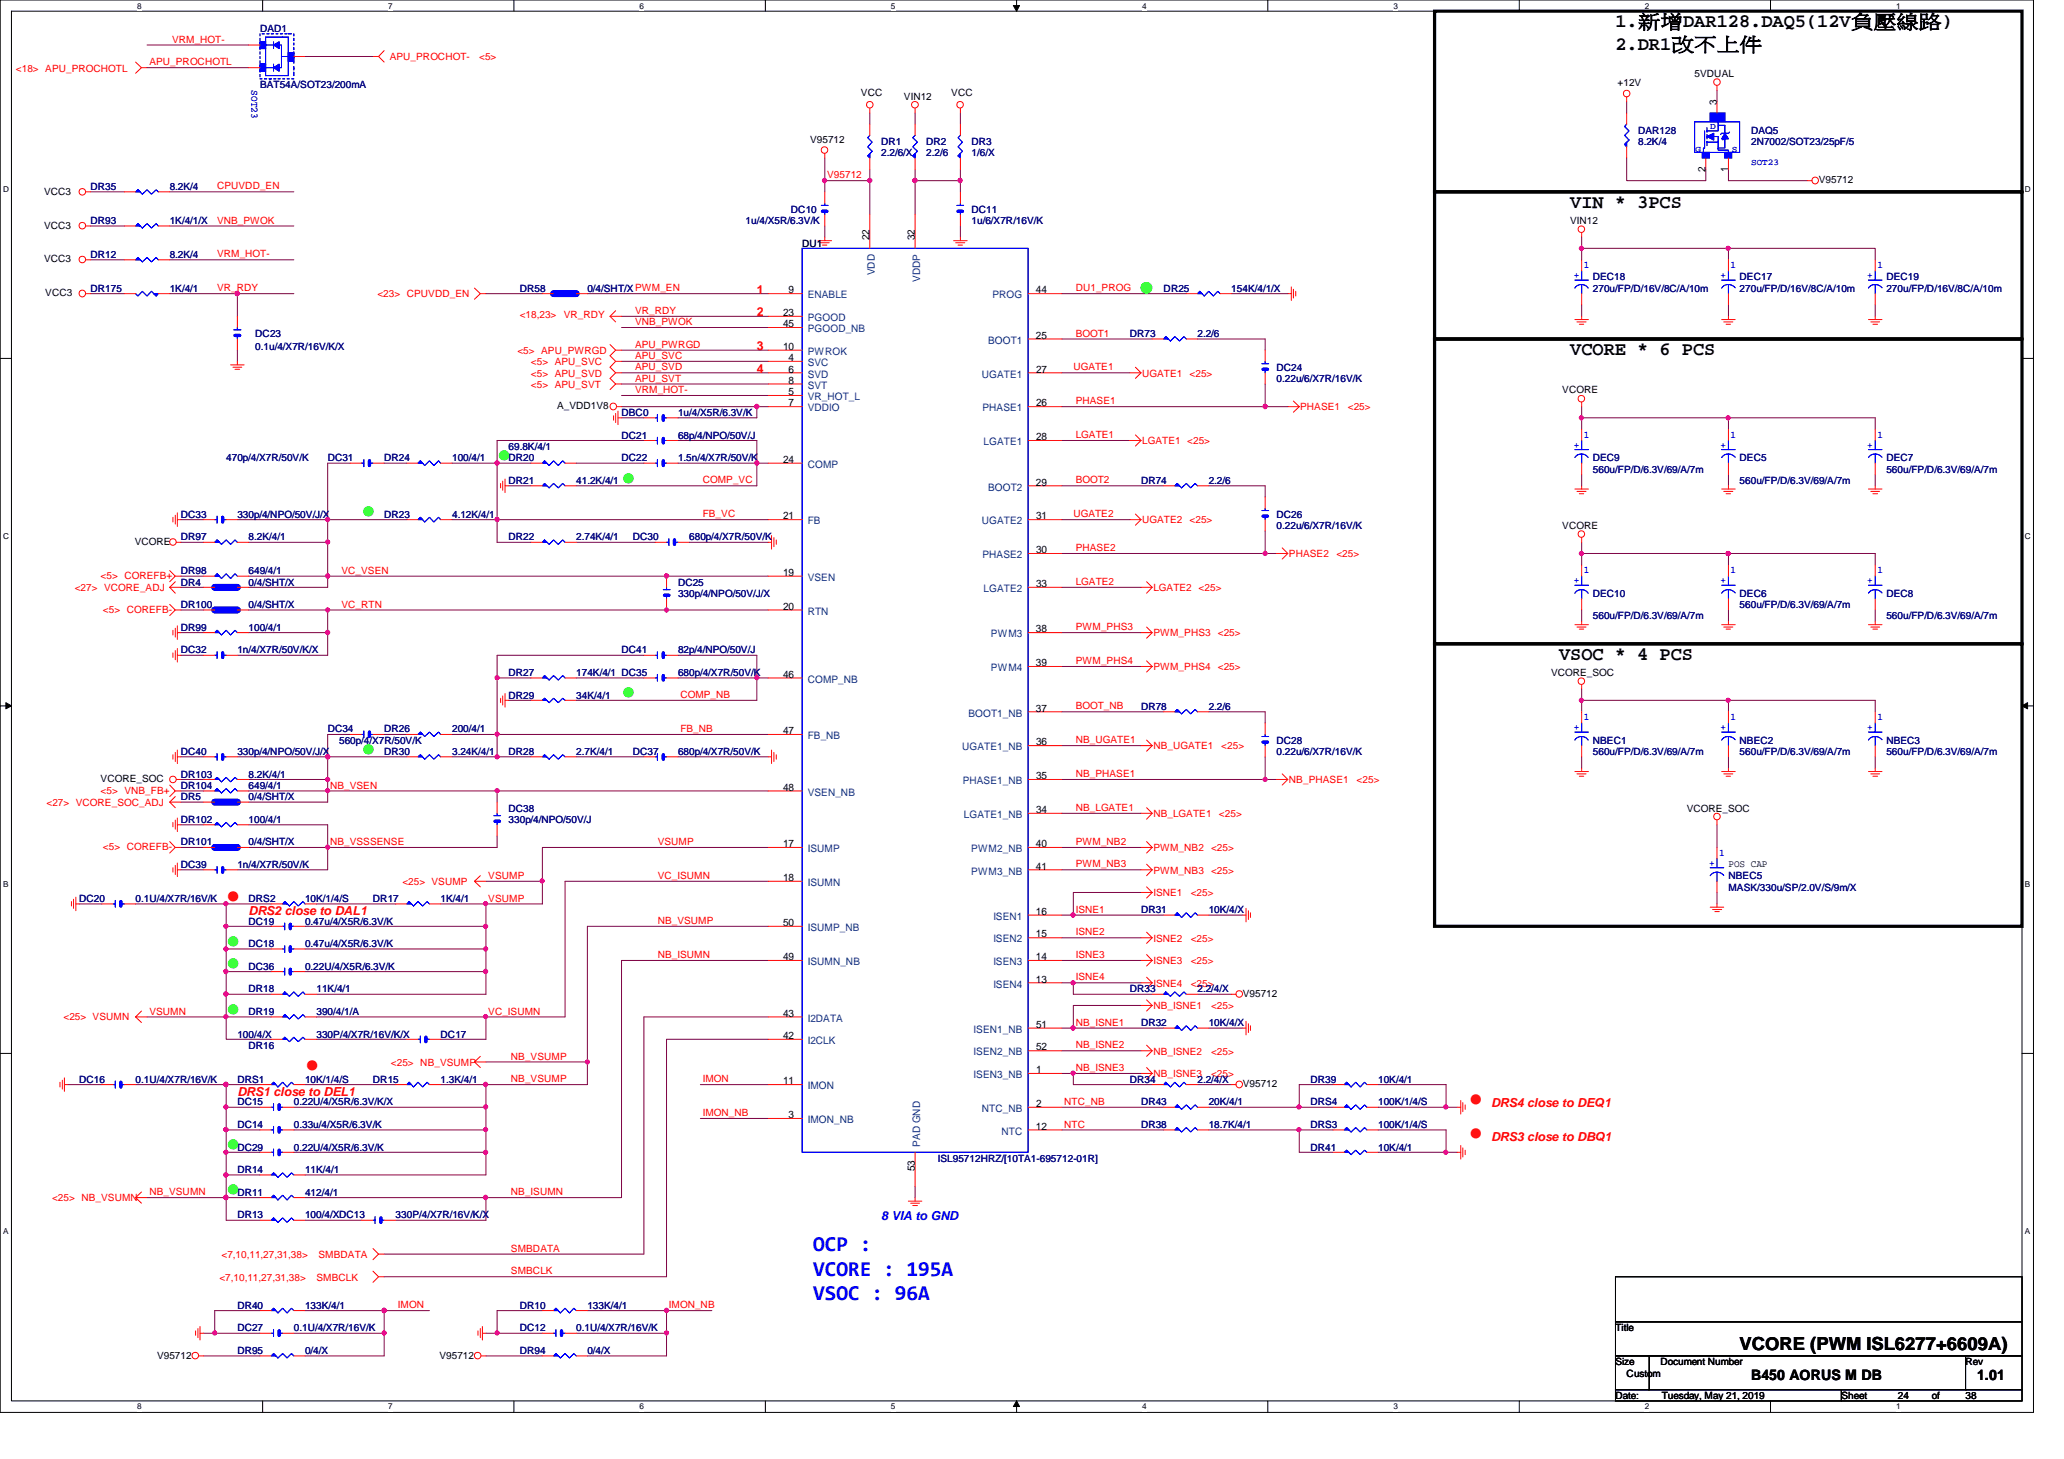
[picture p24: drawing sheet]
<svg xmlns="http://www.w3.org/2000/svg" width="297mm" height="210mm" viewBox="0 0 297 210" stroke-linecap="round" stroke-linejoin="round" font-family="sans-serif">
<defs><g id="words">
<g font-size="3.4" fill="#0f0">
<text x="71.5" y="66.5">●</text>
<text x="89.4" y="69.7">●</text>
<text x="52" y="74.6">●</text>
<text x="89.4" y="100.6">●</text>
<text x="52" y="108.8">●</text>
<text x="32.6" y="136.4">●</text>
<text x="32.6" y="139.6">●</text>
<text x="32.6" y="146.1">●</text>
<text x="32.6" y="165.7">●</text>
<text x="32.6" y="172.1">●</text>
</g>
<g font-size="3.4" fill="#f00">
<text x="32.6" y="129.9">●</text>
<text x="43.9" y="154.3">●</text>
<text x="211.4" y="159.1">●</text>
<text x="211.4" y="164">●</text>
</g>
<g font-size="3" fill="#00f">
<text x="117" y="180">OCP :</text>
<text x="117" y="183.5">VCORE : 195A</text>
<text x="117" y="187.1">VSOC : 96A</text>
</g>
<g font-size="2.8">
<text x="232.5" y="3.9">1.新新DAR128.DAQ5(12V負負的負)</text>
<text x="232.5" y="7.2">2.DR1改不整上</text>
<text x="226" y="29.9">VIN * 3PCS</text>
<text x="226" y="51.1">VCORE * 6 PCS</text>
<text x="224.4" y="95">VSOC * 4 PCS</text>
</g>
<text font-size="2.6" x="250.4" y="194.2">VCORE (PWM ISL6277+6609A)</text>
<g font-size="2.1">
<text x="252" y="198.6">B450 AORUS M DB</text>
<text x="284.5" y="198.6">1.01</text>
</g>
<g font-size="1.8" fill="#f00">
<text x="108.9" y="42.3">1</text>
<text x="108.9" y="45.5">2</text>
<text x="108.9" y="50.4">3</text>
<text x="108.9" y="53.6">4</text>
<text x="35.8" y="131.7">DRS2 close to DAL1</text>
<text x="34.2" y="157.6">DRS1 close to DEL1</text>
<text x="214.6" y="159.3">DRS4 close to DEQ1</text>
<text x="214.6" y="164.2">DRS3 close to DBQ1</text>
</g>
<text font-size="1.8" fill="#00f" x="126.8" y="175.5">8 VIA to GND</text>
<g font-size="1.5">
<text x="247.1" y="15.1" transform="rotate(-90 247.1 15.1)">3</text>
<text x="245.4" y="24.7" transform="rotate(-90 245.4 24.7)">2</text>
<text x="248.7" y="24.7" transform="rotate(-90 248.7 24.7)">1</text>
<text x="125.1" y="34.6" transform="rotate(-90 125.1 34.6)">22</text>
<text x="131.7" y="34.6" transform="rotate(-90 131.7 34.6)">32</text>
<text x="112.7" y="45.5">23</text>
<text x="112.7" y="47.1">45</text>
<text x="113.5" y="42.2">9</text>
<text x="149.1" y="42.2">44</text>
<text x="112.7" y="50.3">10</text>
<text x="113.5" y="51.9">4</text>
<text x="113.5" y="53.6">6</text>
<text x="149.1" y="48.7">25</text>
<text x="149.1" y="53.6">27</text>
<text x="113.5" y="56.9">5</text>
<text x="113.5" y="58.5">7</text>
<text x="113.5" y="55.2">8</text>
<text x="149.1" y="58.5">26</text>
<text x="149.1" y="63.3">28</text>
<text x="112.7" y="66.6">24</text>
<text x="149.1" y="69.8">29</text>
<text x="112.7" y="74.7">21</text>
<text x="149.1" y="74.7">31</text>
<text x="112.7" y="82.8">19</text>
<text x="149.1" y="79.6">30</text>
<text x="112.7" y="87.7">20</text>
<text x="149.1" y="84.5">33</text>
<text x="149.1" y="91">38</text>
<text x="149.1" y="95.8">39</text>
<text x="112.7" y="97.5">46</text>
<text x="112.7" y="105.6">47</text>
<text x="149.1" y="102.4">37</text>
<text x="149.1" y="107.2">36</text>
<text x="112.7" y="113.7">48</text>
<text x="149.1" y="112.1">35</text>
<text x="149.1" y="117">34</text>
<text x="112.7" y="121.9">17</text>
<text x="149.1" y="121.9">40</text>
<text x="149.1" y="125.1">41</text>
<text x="112.7" y="126.7">18</text>
<text x="149.1" y="131.6">16</text>
<text x="112.7" y="133.2">50</text>
<text x="149.1" y="134.9">15</text>
<text x="112.7" y="138.1">49</text>
<text x="149.1" y="141.4">13</text>
<text x="149.1" y="138.1">14</text>
<text x="112.7" y="146.3">43</text>
<text x="112.7" y="149.5">42</text>
<text x="149.1" y="147.9">51</text>
<text x="112.7" y="156">11</text>
<text x="149.1" y="151.1">52</text>
<text x="149.1" y="154.4">1</text>
<text x="113.5" y="160.9">3</text>
<text x="149.1" y="159.3">2</text>
<text x="149.1" y="162.5">12</text>
<text x="131.7" y="168.5" transform="rotate(-90 131.7 168.5)">53</text>
</g>
<g font-size="1.5" fill="#004080">
<text x="125.9" y="39.6" transform="rotate(-90 125.9 39.6)">VDD</text>
<text x="132.4" y="40.6" transform="rotate(-90 132.4 40.6)">VDDP</text>
<text x="116.2" y="42.9">ENABLE</text>
<text x="116.2" y="46.2">PGOOD</text>
<text x="116.2" y="47.8">PGOOD_NB</text>
<text x="142.8" y="42.9">PROG</text>
<text x="116.2" y="52.7">SVC</text>
<text x="116.2" y="51.1">PWROK</text>
<text x="142.2" y="49.4">BOOT1</text>
<text x="116.2" y="57.6">VR_HOT_L</text>
<text x="116.2" y="54.3">SVD</text>
<text x="116.2" y="59.2">VDDIO</text>
<text x="116.2" y="55.9">SVT</text>
<text x="141.3" y="54.3">UGATE1</text>
<text x="141.4" y="59.2">PHASE1</text>
<text x="141.6" y="64.1">LGATE1</text>
<text x="116.2" y="67.3">COMP</text>
<text x="142.2" y="70.6">BOOT2</text>
<text x="116.2" y="75.4">FB</text>
<text x="141.3" y="75.4">UGATE2</text>
<text x="116.2" y="83.6">VSEN</text>
<text x="141.4" y="80.3">PHASE2</text>
<text x="116.2" y="88.4">RTN</text>
<text x="141.6" y="85.2">LGATE2</text>
<text x="142.6" y="91.7">PWM3</text>
<text x="116.2" y="98.2">COMP_NB</text>
<text x="142.6" y="96.6">PWM4</text>
<text x="116.2" y="106.3">FB_NB</text>
<text x="138.5" y="107.9">UGATE1_NB</text>
<text x="139.4" y="103.1">BOOT1_NB</text>
<text x="138.6" y="112.8">PHASE1_NB</text>
<text x="116.2" y="114.5">VSEN_NB</text>
<text x="138.7" y="117.7">LGATE1_NB</text>
<text x="116.2" y="122.6">ISUMP</text>
<text x="139.8" y="122.6">PWM2_NB</text>
<text x="139.8" y="125.8">PWM3_NB</text>
<text x="116.2" y="127.5">ISUMN</text>
<text x="116.2" y="133.9">ISUMP_NB</text>
<text x="143" y="135.6">ISEN2</text>
<text x="143" y="132.3">ISEN1</text>
<text x="116.2" y="138.9">ISUMN_NB</text>
<text x="143" y="142.1">ISEN4</text>
<text x="143" y="138.9">ISEN3</text>
<text x="116.2" y="147">I2DATA</text>
<text x="140.1" y="148.6">ISEN1_NB</text>
<text x="116.2" y="150.2">I2CLK</text>
<text x="140.1" y="151.8">ISEN2_NB</text>
<text x="140.1" y="155.1">ISEN3_NB</text>
<text x="116.2" y="161.6">IMON_NB</text>
<text x="116.2" y="156.7">IMON</text>
<text x="141.3" y="160">NTC_NB</text>
<text x="132.4" y="165" transform="rotate(-90 132.4 165)">PAD GND</text>
<text x="144.1" y="163.2">NTC</text>
</g>
<g font-size="1.4" fill="#000080">
<text x="37.4" y="4.6">DAD1</text>
<text x="37.4" y="12.7">BAT54A/SOT23/200mA</text>
<text x="126.8" y="20.8">DR1</text>
<text x="126.8" y="22.5">2.2/6/X</text>
<text x="133.3" y="20.8">DR2</text>
<text x="133.3" y="22.5">2.2/6</text>
<text x="139.8" y="20.8">DR3</text>
<text x="139.8" y="22.5">1/6/X</text>
<text x="235.8" y="19.2">DAR128</text>
<text x="235.8" y="20.8">8.2K/4</text>
<text x="252" y="19.2">DAQ5</text>
<text x="252" y="20.8">2N7002/SOT23/25pF/5</text>
<text x="13" y="27.3">DR35</text>
<text x="24.4" y="27.3">8.2K/4</text>
<text x="13" y="32.2">DR93</text>
<text x="24.4" y="32.2">1K/4/1/X</text>
<text x="107.3" y="32.2">1u/4/X5R/6.3V/K</text>
<text x="113.8" y="30.6">DC10</text>
<text x="139.8" y="30.6">DC11</text>
<text x="139.8" y="32.2">1u/6/X7R/16V/K</text>
<text x="13" y="37.1">DR12</text>
<text x="13" y="42">DR175</text>
<text x="24.4" y="37.1">8.2K/4</text>
<text x="24.4" y="42">1K/4/1</text>
<text x="74.8" y="42">DR58</text>
<text x="84.5" y="42">0/4/SHT/XPWM_EN</text>
<text x="167.5" y="42">DR25</text>
<text x="177.2" y="42">154K/4/1/X</text>
<text x="229.2" y="40.3">DEC18</text>
<text x="229.2" y="42">270u/FP/D/16V/8C/A/10m</text>
<text x="250.4" y="40.3">DEC17</text>
<text x="250.4" y="42">270u/FP/D/16V/8C/A/10m</text>
<text x="271.5" y="40.3">DEC19</text>
<text x="271.5" y="42">270u/FP/D/16V/8C/A/10m</text>
<text x="36.7" y="48.5">DC23</text>
<text x="36.7" y="50.4">0.1u/4/X7R/16V/K/X</text>
<text x="162.6" y="48.5">DR73</text>
<text x="172.3" y="48.5">2.2/6</text>
<text x="183.7" y="53.3">DC24</text>
<text x="89.4" y="59.9">DBC0</text>
<text x="97.6" y="59.9">1u/4/X5R/6.3V/K</text>
<text x="183.7" y="55">0.22u/6/X7R/16V/K</text>
<text x="73.2" y="64.7">69.8K/4/1</text>
<text x="89.4" y="63.1">DC21</text>
<text x="97.6" y="63.1">68p/4/NPO/50V/J</text>
<text x="32.6" y="66.4">470p/4/X7R/50V/K</text>
<text x="47.2" y="66.4">DC31</text>
<text x="55.3" y="66.4">DR24</text>
<text x="65.1" y="66.4">100/4/1</text>
<text x="73.2" y="66.4">DR20</text>
<text x="73.2" y="69.6">DR21</text>
<text x="82.9" y="69.6">41.2K/4/1</text>
<text x="89.4" y="66.4">DC22</text>
<text x="97.6" y="66.4">1.5n/4/X7R/50V/K</text>
<text x="164.2" y="69.6">DR74</text>
<text x="173.9" y="69.6">2.2/6</text>
<text x="229.2" y="66.4">DEC9</text>
<text x="229.2" y="68">560u/FP/D/6.3V/69/A/7m</text>
<text x="250.4" y="66.4">DEC5</text>
<text x="250.4" y="69.6">560u/FP/D/6.3V/69/A/7m</text>
<text x="271.5" y="66.4">DEC7</text>
<text x="271.5" y="68">560u/FP/D/6.3V/69/A/7m</text>
<text x="26" y="74.5">DC33</text>
<text x="26" y="77.7">DR97</text>
<text x="34.2" y="74.5">330p/4/NPO/50V/J/X</text>
<text x="35.8" y="77.7">8.2K/4/1</text>
<text x="55.3" y="74.5">DR23</text>
<text x="65.1" y="74.5">4.12K/4/1</text>
<text x="73.2" y="77.7">DR22</text>
<text x="82.9" y="77.7">2.74K/4/1</text>
<text x="91.1" y="77.7">DC30</text>
<text x="99.2" y="77.7">680p/4/X7R/50V/K</text>
<text x="183.7" y="74.5">DC26</text>
<text x="183.7" y="76.1">0.22u/6/X7R/16V/K</text>
<text x="26" y="82.6">DR98</text>
<text x="35.8" y="82.6">649/4/1</text>
<text x="26" y="84.2">DR4</text>
<text x="26" y="87.5">DR100</text>
<text x="35.8" y="84.2">0/4/SHT/X</text>
<text x="35.8" y="87.5">0/4/SHT/X</text>
<text x="97.6" y="84.2">DC25</text>
<text x="97.6" y="85.9">330p/4/NPO/50V/J/X</text>
<text x="229.2" y="85.9">DEC10</text>
<text x="229.2" y="89.1">560u/FP/D/6.3V/69/A/7m</text>
<text x="250.4" y="85.9">DEC6</text>
<text x="250.4" y="87.5">560u/FP/D/6.3V/69/A/7m</text>
<text x="271.5" y="85.9">DEC8</text>
<text x="271.5" y="89.1">560u/FP/D/6.3V/69/A/7m</text>
<text x="26" y="94">DC32</text>
<text x="26" y="90.8">DR99</text>
<text x="34.2" y="94">1n/4/X7R/50V/K/X</text>
<text x="35.8" y="90.8">100/4/1</text>
<text x="89.4" y="94">DC41</text>
<text x="97.6" y="94">82p/4/NPO/50V/J</text>
<text x="73.2" y="100.5">DR29</text>
<text x="73.2" y="97.2">DR27</text>
<text x="82.9" y="100.5">34K/4/1</text>
<text x="82.9" y="97.2">174K/4/1 DC35</text>
<text x="97.6" y="97.2">680p/4/X7R/50V/K</text>
<text x="47.2" y="105.4">DC34</text>
<text x="48.8" y="107">560p/4/X7R/50V/K</text>
<text x="55.3" y="105.4">DR26</text>
<text x="65.1" y="105.4">200/4/1</text>
<text x="164.2" y="102.1">DR78</text>
<text x="173.9" y="102.1">2.2/6</text>
<text x="183.7" y="107">DC28</text>
<text x="229.2" y="107">NBEC1</text>
<text x="250.4" y="107">NBEC2</text>
<text x="271.5" y="107">NBEC3</text>
<text x="26" y="113.5">DR104</text>
<text x="26" y="108.6">DC40</text>
<text x="26" y="111.9">DR103</text>
<text x="34.2" y="108.6">330p/4/NPO/50V/J/X</text>
<text x="35.8" y="113.5">649/4/1</text>
<text x="35.8" y="111.9">8.2K/4/1</text>
<text x="55.3" y="108.6">DR30</text>
<text x="65.1" y="108.6">3.24K/4/1</text>
<text x="73.2" y="108.6">DR28</text>
<text x="82.9" y="108.6">2.7K/4/1</text>
<text x="91.1" y="108.6">DC37</text>
<text x="97.6" y="108.6">680p/4/X7R/50V/K</text>
<text x="183.7" y="108.6">0.22u/6/X7R/16V/K</text>
<text x="229.2" y="108.6">560u/FP/D/6.3V/69/A/7m</text>
<text x="250.4" y="108.6">560u/FP/D/6.3V/69/A/7m</text>
<text x="271.5" y="108.6">560u/FP/D/6.3V/69/A/7m</text>
<text x="26" y="115.1">DR5</text>
<text x="26" y="118.4">DR102</text>
<text x="35.8" y="115.1">0/4/SHT/X</text>
<text x="35.8" y="118.4">100/4/1</text>
<text x="73.2" y="116.8">DC38</text>
<text x="73.2" y="118.4">330p/4/NPO/50V/J</text>
<text x="26" y="121.6">DR101</text>
<text x="26" y="124.9">DC39</text>
<text x="34.2" y="124.9">1n/4/X7R/50V/K</text>
<text x="35.8" y="121.6">0/4/SHT/X</text>
<text x="11.4" y="129.8">DC20</text>
<text x="19.5" y="129.8">0.1U/4/X7R/16V/K</text>
<text x="35.8" y="129.8">DRS2</text>
<text x="43.9" y="129.8">10K/1/4/S</text>
<text x="53.7" y="129.8">DR17</text>
<text x="63.4" y="129.8">1K/4/1</text>
<text x="164.2" y="131.4">DR31</text>
<text x="173.9" y="131.4">10K/4/X</text>
<text x="248.7" y="126.5">NBEC5</text>
<text x="248.7" y="128.1">MASK/330u/SP/2.0V/S/9m/X</text>
<text x="35.8" y="136.3">DC18</text>
<text x="35.8" y="133">DC19</text>
<text x="43.9" y="136.3">0.47u/4/X5R/6.3V/K</text>
<text x="43.9" y="133">0.47u/4/X5R/6.3V/K</text>
<text x="35.8" y="139.5">DC36</text>
<text x="35.8" y="142.7">DR18</text>
<text x="43.9" y="139.5">0.22U/4/X5R/6.3V/K</text>
<text x="45.5" y="142.7">11K/4/1</text>
<text x="162.6" y="142.7">DR33</text>
<text x="172.3" y="142.7">2.2/4/X</text>
<text x="34.2" y="149.3">100/4/X</text>
<text x="35.8" y="146">DR19</text>
<text x="45.5" y="146">390/4/1/A</text>
<text x="45.5" y="149.3">330P/4/X7R/16V/K/X</text>
<text x="63.4" y="149.3">DC17</text>
<text x="164.2" y="147.7">DR32</text>
<text x="173.9" y="147.7">10K/4/X</text>
<text x="11.4" y="155.8">DC16</text>
<text x="19.5" y="155.8">0.1U/4/X7R/16V/K</text>
<text x="34.2" y="155.8">DRS1</text>
<text x="35.8" y="150.9">DR16</text>
<text x="43.9" y="155.8">10K/1/4/S</text>
<text x="53.7" y="155.8">DR15</text>
<text x="63.4" y="155.8">1.3K/4/1</text>
<text x="162.6" y="155.8">DR34</text>
<text x="172.3" y="155.8">2.2/4/X</text>
<text x="188.6" y="155.8">DR39</text>
<text x="198.3" y="155.8">10K/4/1</text>
<text x="34.2" y="159">DC15</text>
<text x="42.3" y="159">0.22U/4/X5R/6.3V/K/X</text>
<text x="164.2" y="159">DR43</text>
<text x="173.9" y="159">20K/4/1</text>
<text x="188.6" y="159">DRS4</text>
<text x="198.3" y="159">100K/1/4/S</text>
<text x="34.2" y="162.3">DC14</text>
<text x="34.2" y="165.5">DC29</text>
<text x="42.3" y="162.3">0.33u/4/X5R/6.3V/K</text>
<text x="42.3" y="165.5">0.22U/4/X5R/6.3V/K</text>
<text x="135" y="167.1">ISL95712HRZ/[10TA1-695712-01R]</text>
<text x="164.2" y="162.3">DR38</text>
<text x="173.9" y="162.3">18.7K/4/1</text>
<text x="188.6" y="165.5">DR41</text>
<text x="188.6" y="162.3">DRS3</text>
<text x="198.3" y="165.5">10K/4/1</text>
<text x="198.3" y="162.3">100K/1/4/S</text>
<text x="34.2" y="172">DR11</text>
<text x="34.2" y="168.8">DR14</text>
<text x="43.9" y="172">412/4/1</text>
<text x="43.9" y="168.8">11K/4/1</text>
<text x="34.2" y="175.3">DR13</text>
<text x="43.9" y="175.3">100/4/XDC13</text>
<text x="56.9" y="175.3">330P/4/X7R/16V/K/X</text>
<text x="34.2" y="188.3">DR40</text>
<text x="34.2" y="191.5">DC27</text>
<text x="42.3" y="191.5">0.1U/4/X7R/16V/K</text>
<text x="43.9" y="188.3">133K/4/1</text>
<text x="74.8" y="188.3">DR10</text>
<text x="74.8" y="191.5">DC12</text>
<text x="82.9" y="191.5">0.1U/4/X7R/16V/K</text>
<text x="84.5" y="188.3">133K/4/1</text>
<text x="34.2" y="194.8">DR95</text>
<text x="43.9" y="194.8">0/4/X</text>
<text x="74.8" y="194.8">DR94</text>
<text x="84.5" y="194.8">0/4/X</text>
</g>
<g font-size="1.4" fill="#f00">
<text x="2.3" y="10.3">&lt;18&gt; APU_PROCHOTL</text>
<text x="21.5" y="9.4">APU_PROCHOTL</text>
<text x="24.8" y="6.1">VRM_HOT-</text>
<text x="56.1" y="8.6">APU_PROCHOT-</text>
<text x="69" y="8.6">&lt;5&gt;</text>
<text x="31.2" y="27.3">CPUVDD_EN</text>
<text x="119" y="25.7">V95712</text>
<text x="31.2" y="32.2">VNB_PWOK</text>
<text x="31.2" y="37">VRM_HOT-</text>
<text x="31.2" y="41.9">VR_RDY</text>
<text x="154.8" y="41.9">DU1_PROG</text>
<text x="54.3" y="42.8">&lt;23&gt; CPUVDD_EN</text>
<text x="74.8" y="45.7">&lt;18,23&gt;</text>
<text x="81.1" y="45.7">VR_RDY</text>
<text x="91.4" y="45.2">VR_RDY</text>
<text x="91.4" y="46.8">VNB_PWOK</text>
<text x="74.5" y="50.9">&lt;5&gt; APU_PWRGD</text>
<text x="76.4" y="52.5">&lt;5&gt; APU_SVC</text>
<text x="91.4" y="53.3">APU_SVD</text>
<text x="91.4" y="51.6">APU_SVC</text>
<text x="91.4" y="50">APU_PWRGD</text>
<text x="154.5" y="53.3">UGATE1</text>
<text x="154.8" y="48.4">BOOT1</text>
<text x="76.4" y="55.8">&lt;5&gt; APU_SVT</text>
<text x="76.4" y="54.2">&lt;5&gt; APU_SVD</text>
<text x="91.4" y="54.9">APU_SVT</text>
<text x="91.4" y="56.6">VRM_HOT-</text>
<text x="154.8" y="58.2">PHASE1</text>
<text x="164.4" y="54.2">UGATE1</text>
<text x="171.2" y="54.2">&lt;25&gt;</text>
<text x="187.1" y="59.1">PHASE1</text>
<text x="194" y="59.1">&lt;25&gt;</text>
<text x="154.8" y="63">LGATE1</text>
<text x="164.4" y="63.9">LGATE1 &lt;25&gt;</text>
<text x="101.1" y="69.6">COMP_VC</text>
<text x="154.8" y="69.6">BOOT2</text>
<text x="101.1" y="74.4">FB_VC</text>
<text x="154.5" y="74.4">UGATE2</text>
<text x="164.4" y="75.3">UGATE2</text>
<text x="171.2" y="75.3">&lt;25&gt;</text>
<text x="14.5" y="83.3">&lt;5&gt; COREFB+</text>
<text x="49.1" y="82.5">VC_VSEN</text>
<text x="154.8" y="79.3">PHASE2</text>
<text x="185.5" y="80.2">PHASE2</text>
<text x="192.3" y="80.2">&lt;25&gt;</text>
<text x="10.7" y="85">&lt;27&gt; VCORE_ADJ</text>
<text x="14.8" y="88.1">&lt;5&gt; COREFB-</text>
<text x="49.1" y="87.4">VC_RTN</text>
<text x="154.8" y="84.2">LGATE2</text>
<text x="166" y="85">LGATE2 &lt;25&gt;</text>
<text x="154.8" y="95.5">PWM_PHS4</text>
<text x="154.8" y="90.7">PWM_PHS3</text>
<text x="166" y="91.6">PWM_PHS3</text>
<text x="175.3" y="91.6">&lt;25&gt;</text>
<text x="97.9" y="100.4">COMP_NB</text>
<text x="166" y="96.4">PWM_PHS4</text>
<text x="175.3" y="96.4">&lt;25&gt;</text>
<text x="97.9" y="105.3">FB_NB</text>
<text x="154.8" y="106.9">NB_UGATE1</text>
<text x="154.8" y="102.1">BOOT_NB</text>
<text x="166" y="107.8">NB_UGATE1</text>
<text x="175.8" y="107.8">&lt;25&gt;</text>
<text x="47.5" y="113.5">NB_VSEN</text>
<text x="154.8" y="111.8">NB_PHASE1</text>
<text x="185.5" y="112.7">NB_PHASE1</text>
<text x="195.2" y="112.7">&lt;25&gt;</text>
<text x="6.7" y="116">&lt;27&gt; VCORE_SOC_ADJ</text>
<text x="14.5" y="114.2">&lt;5&gt; VNB_FB+</text>
<text x="154.8" y="116.7">NB_LGATE1</text>
<text x="166" y="117.6">NB_LGATE1</text>
<text x="175.4" y="117.6">&lt;25&gt;</text>
<text x="14.8" y="122.3">&lt;5&gt; COREFB-</text>
<text x="47.5" y="121.6">NB_VSSSENSE</text>
<text x="94.7" y="121.6">VSUMP</text>
<text x="154.8" y="121.6">PWM_NB2</text>
<text x="154.8" y="124.8">PWM_NB3</text>
<text x="166" y="122.4">PWM_NB2</text>
<text x="166" y="125.7">PWM_NB3</text>
<text x="174.3" y="122.4">&lt;25&gt;</text>
<text x="174.3" y="125.7">&lt;25&gt;</text>
<text x="57.9" y="127.3">&lt;25&gt; VSUMP</text>
<text x="70.3" y="129.7">VSUMP</text>
<text x="70.3" y="126.4">VSUMP</text>
<text x="94.7" y="126.4">VC_ISUMN</text>
<text x="154.8" y="131.3">ISNE1</text>
<text x="166" y="128.9">ISNE1</text>
<text x="171.4" y="128.9">&lt;25&gt;</text>
<text x="94.7" y="137.8">NB_ISUMN</text>
<text x="94.7" y="132.9">NB_VSUMP</text>
<text x="154.8" y="137.8">ISNE3</text>
<text x="154.8" y="134.6">ISNE2</text>
<text x="166" y="135.5">ISNE2</text>
<text x="171.4" y="135.5">&lt;25&gt;</text>
<text x="154.8" y="141.1">ISNE4</text>
<text x="166" y="141.9">ISNE4</text>
<text x="166" y="138.7">ISNE3</text>
<text x="171.4" y="141.9">&lt;25&gt;</text>
<text x="171.4" y="138.7">&lt;25&gt;</text>
<text x="9.1" y="146.8">&lt;25&gt; VSUMN</text>
<text x="21.5" y="146">VSUMN</text>
<text x="70.3" y="146">VC_ISUMN</text>
<text x="154.8" y="147.6">NB_ISNE1</text>
<text x="166" y="145.2">NB_ISNE1</text>
<text x="174.3" y="145.2">&lt;25&gt;</text>
<text x="56.3" y="153.3">&lt;25&gt; NB_VSUMP</text>
<text x="73.5" y="152.4">NB_VSUMP</text>
<text x="73.5" y="155.7">NB_VSUMP</text>
<text x="101.1" y="155.7">IMON</text>
<text x="154.8" y="154.1">NB_ISNE3</text>
<text x="154.8" y="150.8">NB_ISNE2</text>
<text x="166" y="154.9">NB_ISNE3</text>
<text x="166" y="151.7">NB_ISNE2</text>
<text x="174.3" y="154.9">&lt;25&gt;</text>
<text x="174.3" y="151.7">&lt;25&gt;</text>
<text x="101.1" y="160.6">IMON_NB</text>
<text x="153.2" y="159">NTC_NB</text>
<text x="153.2" y="162.2">NTC</text>
<text x="7.5" y="172.8">&lt;25&gt; NB_VSUMN</text>
<text x="21.5" y="172">NB_VSUMN</text>
<text x="73.5" y="172">NB_ISUMN</text>
<text x="31.6" y="184.2">&lt;7,10,11,27,31,38&gt;</text>
<text x="31.9" y="181">&lt;7,10,11,27,31,38&gt;</text>
<text x="45.5" y="184.2">SMBCLK</text>
<text x="45.8" y="181">SMBDATA</text>
<text x="73.5" y="183.3">SMBCLK</text>
<text x="73.5" y="180.1">SMBDATA</text>
<text x="57.3" y="188.2">IMON</text>
<text x="96.3" y="188.2">IMON_NB</text>
</g>
<g font-size="1.4">
<text x="243.9" y="11.1">5VDUAL</text>
<text x="123.9" y="13.8">VCC</text>
<text x="130.1" y="14.4">VIN12</text>
<text x="136.9" y="13.8">VCC</text>
<text x="232.8" y="12.4">+12V</text>
<text x="116.6" y="20.5">V95712</text>
<text x="6.3" y="28">VCC3</text>
<text x="261.7" y="26.4">V95712</text>
<text x="6.3" y="32.9">VCC3</text>
<text x="226" y="32.2">VIN12</text>
<text x="6.3" y="37.8">VCC3</text>
<text x="6.5" y="42.6">VCC3</text>
<text x="80.2" y="58.9">A_VDD1V8</text>
<text x="224.8" y="56.6">VCORE</text>
<text x="224.8" y="76.1">VCORE</text>
<text x="19.4" y="78.4">VCORE</text>
<text x="223.2" y="97.2">VCORE_SOC</text>
<text x="14.5" y="112.5">VCORE_SOC</text>
<text x="242.7" y="116.8">VCORE_SOC</text>
<text x="248.7" y="124.7">POS CAP</text>
<text x="178.9" y="143.4">V95712</text>
<text x="178.9" y="156.4">V95712</text>
<text x="232.5" y="191.5">Title</text>
<text x="22.6" y="195.5">V95712</text>
<text x="63.2" y="195.5">V95712</text>
<text x="232.5" y="196.4">Size</text>
<text x="239" y="196.4">Document Number</text>
<text x="282.9" y="196.4">Rev</text>
<text x="232.5" y="201.3">Date:</text>
<text x="234.1" y="198">Custom</text>
<text x="239.1" y="201.3">Tuesday, May 21, 2019</text>
<text x="265" y="201.3">Sheet</text>
<text x="273.1" y="201.3">24</text>
<text x="278" y="201.3">of</text>
<text x="282.9" y="201.3">38</text>
</g>
<g font-size="1.4" fill="#00f">
<text x="36.2" y="13" transform="rotate(90 36.2 13)">SOT23</text>
<text x="226.5" y="40">+</text>
<text x="227.9" y="38.6">1</text>
<text x="247.6" y="40">+</text>
<text x="249" y="38.6">1</text>
<text x="268.7" y="40">+</text>
<text x="270.2" y="38.6">1</text>
<text x="226.5" y="64.4">+</text>
<text x="227.9" y="62.9">1</text>
<text x="247.6" y="64.4">+</text>
<text x="249" y="62.9">1</text>
<text x="268.7" y="64.4">+</text>
<text x="270.2" y="62.9">1</text>
<text x="226.5" y="83.9">+</text>
<text x="227.9" y="82.5">1</text>
<text x="247.6" y="83.9">+</text>
<text x="249" y="82.5">1</text>
<text x="268.7" y="83.9">+</text>
<text x="270.2" y="82.5">1</text>
<text x="226.5" y="105">+</text>
<text x="227.9" y="103.6">1</text>
<text x="247.6" y="105">+</text>
<text x="249" y="103.6">1</text>
<text x="268.7" y="105">+</text>
<text x="270.2" y="103.6">1</text>
<text x="246" y="124.5">+</text>
<text x="247.4" y="123.1">1</text>
</g>
<text font-size="1.4" fill="#000040" x="115.4" y="35.5">DU1</text>
<g font-size="1.3" fill="#00f">
<text x="244" y="21.8">G</text>
<text x="246.1" y="18.6">D</text>
<text x="249.2" y="21.8">S</text>
<text x="252" y="23.8">SOT23</text>
</g>
<g font-size="1.2">
<text x="19.7" y="1.2">8</text>
<text x="55.9" y="1.2">7</text>
<text x="92" y="1.2">6</text>
<text x="128.2" y="1.2">5</text>
<text x="164.4" y="1.2">4</text>
<text x="200.5" y="1.2">3</text>
<text x="236.7" y="1.2">2</text>
<text x="272.9" y="1.2">1</text>
<text x=".5" y="27.6">D</text>
<text x="291.4" y="27.6">D</text>
<text x=".5" y="77.6">C</text>
<text x="291.4" y="77.6">C</text>
<text x=".5" y="127.6">B</text>
<text x="291.4" y="127.6">B</text>
<text x=".5" y="177.6">A</text>
<text x="291.4" y="177.6">A</text>
<text x="19.7" y="202.8">8</text>
<text x="55.9" y="202.8">7</text>
<text x="92" y="202.8">6</text>
<text x="128.2" y="202.8">5</text>
<text x="164.4" y="202.8">4</text>
<text x="200.5" y="202.8">3</text>
<text x="236.7" y="202.8">2</text>
<text x="272.9" y="202.8">1</text>
</g>
</g></defs>
<path d="M0 0h292.6v203.2h-292.6zM1.6 1.6h289.4v199.9h-289.4z" fill="none" stroke="#000" stroke-width=".14"/>
<g fill="#fff">
<path d="M19.7 .2h.6v1.3h-.6z"/>
<path d="M19.7 201.7h.6v1.3h-.6z"/>
</g>
<path d="M37.8 0v1.6M37.8 201.5v1.7" fill="none" stroke="#000" stroke-width=".14"/>
<g fill="#fff">
<path d="M55.9 .2h.6v1.3h-.6z"/>
<path d="M55.9 201.7h.6v1.3h-.6z"/>
</g>
<path d="M74 0v1.6M74 201.5v1.7" fill="none" stroke="#000" stroke-width=".14"/>
<g fill="#fff">
<path d="M92 .2h.6v1.3h-.6z"/>
<path d="M92 201.7h.6v1.3h-.6z"/>
</g>
<path d="M110.1 0v1.6M110.1 201.5v1.7" fill="none" stroke="#000" stroke-width=".14"/>
<g fill="#fff">
<path d="M128.2 .2h.6v1.3h-.6z"/>
<path d="M128.2 201.7h.6v1.3h-.6z"/>
</g>
<path d="M145.8 .8h.9l-.4 .8zM146.3 0v1.6M146.3 201.5l.4 .9h-.9zM146.3 201.5v1.7" fill="none" stroke="#000" stroke-width=".14"/>
<path d="M145.8 .8h.9l-.4 .8zM146.3 201.5l.4 .9h-.9z" fill="#000"/>
<g fill="#fff">
<path d="M164.4 .2h.6v1.3h-.6z"/>
<path d="M164.4 201.7h.6v1.3h-.6z"/>
</g>
<path d="M182.5 0v1.6M182.5 201.5v1.7" fill="none" stroke="#000" stroke-width=".14"/>
<g fill="#fff">
<path d="M200.5 .2h.6v1.3h-.6z"/>
<path d="M200.5 201.7h.6v1.3h-.6z"/>
</g>
<path d="M218.6 0v1.6M218.6 201.5v1.7" fill="none" stroke="#000" stroke-width=".14"/>
<g fill="#fff">
<path d="M236.7 .2h.6v1.3h-.6z"/>
<path d="M236.7 201.7h.6v1.3h-.6z"/>
</g>
<path d="M254.8 0v1.6M254.8 201.5v1.7" fill="none" stroke="#000" stroke-width=".14"/>
<g fill="#fff">
<path d="M272.9 .2h.6v1.3h-.6z"/>
<path d="M272.9 201.7h.6v1.3h-.6z"/>
<path d="M.5 26.6h.8v1.3h-.8z"/>
<path d="M291.4 26.6h.8v1.3h-.8z"/>
<path d="M.5 76.5h.8v1.4h-.8z"/>
<path d="M291.4 76.5h.8v1.4h-.8z"/>
</g>
<path d="M0 51.6h1.6M291 51.6h1.6" fill="none" stroke="#000" stroke-width=".14"/>
<g fill="#fff">
<path d="M.5 126.5h.7v1.3h-.7z"/>
<path d="M291.4 126.5h.7v1.3h-.7z"/>
</g>
<path d="M0 101.6h1.6M.8 101.1l.8 .5-.8 .4zM291 101.6h1.6M291 101.6l.8-.5v.9z" fill="none" stroke="#000" stroke-width=".14"/>
<path d="M.8 101.1l.8 .5-.8 .4zM291 101.6l.8-.5v.9z" fill="#000"/>
<g fill="#fff">
<path d="M.5 176.5h.7v1.3h-.7z"/>
<path d="M291.4 176.5h.7v1.3h-.7z"/>
</g>
<path d="M0 151.6h1.6M291 151.6h1.6" fill="none" stroke="#000" stroke-width=".14"/>
<path d="M21.2 9.7h14.6M227.6 43.9v1.6M69.9 130v3.3h-26M81.3 126.8h29.3M45.5 146.3h24.4M95.9 149.5v34.2h-40.6M154.5 154.4h9.7M187 165.8h4.9" fill="none" stroke="#800040" stroke-width=".14"/>
<circle cx="154.4" cy="154.4" r=".3" fill="#f0f"/>
<circle cx="154.4" cy="154.4" r=".3" fill="none" stroke="#f0f" stroke-width=".14"/>
<path d="M32.6 133.3v3.2M92.7 146.3h17.9M95.9 149.5h14.7M32.6 169v3.3M100.8 160.9h9.8M152.8 162.6h14.7M173.9 162.6h13.1v3.2M55.3 188.6h6.5M69.9 191.8h1.6M82.9 191.8h13" fill="none" stroke="#800040" stroke-width=".14"/>
<circle cx="95.9" cy="191.8" r=".3" fill="#f0f"/>
<circle cx="95.9" cy="191.8" r=".3" fill="none" stroke="#f0f" stroke-width=".14"/>
<path d="M78.1 126.8v3.2h-8.2M187 156h4.9" fill="none" stroke="#800040" stroke-width=".14"/>
<circle cx="69.9" cy="130" r=".3" fill="#f0f"/>
<circle cx="69.9" cy="130" r=".3" fill="none" stroke="#f0f" stroke-width=".14"/>
<g fill="none" stroke="#800040" stroke-width=".14">
<path d="M21.2 6.5h14.6M43.9 8.1h9.8M35.8 78h11.4M78.1 121.9v4.9M84.5 133.3h26.1M89.4 138.2h21.2M69.9 152.8h14.6M100.8 156h9.8M187 156v3.3h-13.1M198.3 156h9.8v3.3h-9.8M43.9 172.3h26M69.9 162.6v3.2"/>
<path d="M102.4 188.6h-6.5v3.2"/>
</g>
<circle cx="47.2" cy="78" r=".3" fill="#f0f"/>
<circle cx="47.2" cy="78" r=".3" fill="none" stroke="#f0f" stroke-width=".14"/>
<path d="M69.9 42.2h8.2M84.5 42.2h26.1M89.4 45.5h21.2M50.4 66.6h-3.2v8.2M73.2 69.9h3.2M82.9 78h11.4M71.5 113.8h39.1M63.4 156h6.5" fill="none" stroke="#800040" stroke-width=".14"/>
<circle cx="69.9" cy="156" r=".31" fill="#f0f"/>
<circle cx="69.9" cy="156" r=".31" fill="none" stroke="#f0f" stroke-width=".14"/>
<path d="M152.8 151.2h11.4M154.5 147.9h13" fill="none" stroke="#800040" stroke-width=".14"/>
<circle cx="154.4" cy="147.9" r=".31" fill="#f0f"/>
<circle cx="154.4" cy="147.9" r=".31" fill="none" stroke="#f0f" stroke-width=".14"/>
<path d="M47.2 87.8h48.7" fill="none" stroke="#800040" stroke-width=".14"/>
<circle cx="95.9" cy="87.8" r=".3" fill="#f0f"/>
<circle cx="95.9" cy="87.8" r=".3" fill="none" stroke="#f0f" stroke-width=".14"/>
<circle cx="47.2" cy="87.8" r=".3" fill="#f0f"/>
<circle cx="47.2" cy="87.8" r=".3" fill="none" stroke="#f0f" stroke-width=".14"/>
<path d="M42.3 165.8h27.6" fill="none" stroke="#800040" stroke-width=".14"/>
<circle cx="69.9" cy="165.8" r=".3" fill="#f0f"/>
<circle cx="69.9" cy="165.8" r=".3" fill="none" stroke="#f0f" stroke-width=".14"/>
<path d="M84.5 188.6h11.4M95.9 191.8v3.3" fill="none" stroke="#800040" stroke-width=".14"/>
<circle cx="95.9" cy="188.5" r=".31" fill="#f0f"/>
<circle cx="95.9" cy="188.5" r=".31" fill="none" stroke="#f0f" stroke-width=".14"/>
<path d="M182.1 55.2v3.3h-29.3" fill="none" stroke="#800040" stroke-width=".14"/>
<circle cx="182.1" cy="58.5" r=".31" fill="#f0f"/>
<circle cx="182.1" cy="58.5" r=".31" fill="none" stroke="#f0f" stroke-width=".14"/>
<path d="M71.5 63.4v3.2h4.9M154.5 128.4v3.3" fill="none" stroke="#800040" stroke-width=".14"/>
<circle cx="154.4" cy="131.6" r=".31" fill="#f0f"/>
<circle cx="154.4" cy="131.6" r=".31" fill="none" stroke="#f0f" stroke-width=".14"/>
<path d="M131.7 16.3v1.6M131.7 26h6.5M47.2 74.8v3.2M182.1 79.6h1.6M26 91h3.3M34.2 94.3h13M35.8 91h11.4M78.1 121.9h32.5M152.8 131.7h1.7M152.8 138.2h11.4M154.5 128.4h9.7" fill="none" stroke="#800040" stroke-width=".14"/>
<circle cx="47.1" cy="91" r=".31" fill="#f0f"/>
<circle cx="47.1" cy="91" r=".31" fill="none" stroke="#f0f" stroke-width=".14"/>
<path d="M26 87.8h3.3M35.8 87.8h11.4v3.2M32.6 159.3v3.3" fill="none" stroke="#800040" stroke-width=".14"/>
<circle cx="32.5" cy="162.5" r=".3" fill="#f0f"/>
<circle cx="32.5" cy="162.5" r=".3" fill="none" stroke="#f0f" stroke-width=".14"/>
<circle cx="32.5" cy="159.3" r=".3" fill="#f0f"/>
<circle cx="32.5" cy="159.3" r=".3" fill="none" stroke="#f0f" stroke-width=".14"/>
<path d="M71.5 66.6v8.2M26 94.3h3.3M81.3 126.8v19.5M173.9 147.9h5M43.9 175.6h8.1M131.7 170.7v1.6M42.3 191.8h13" fill="none" stroke="#800040" stroke-width=".14"/>
<circle cx="71.5" cy="74.7" r=".31" fill="#f0f"/>
<circle cx="71.5" cy="74.7" r=".31" fill="none" stroke="#f0f" stroke-width=".14"/>
<circle cx="71.5" cy="66.6" r=".31" fill="#f0f"/>
<circle cx="71.5" cy="66.6" r=".31" fill="none" stroke="#f0f" stroke-width=".14"/>
<path d="M97.6 63.4h11.3M108.9 66.6v3.3M95.9 87.8h14.7M89.4 138.2v34.1M69.9 156v3.3M208.1 159.3h1.6M32.6 175.6h4.8M30.9 188.6v3.2h-1.6" fill="none" stroke="#800040" stroke-width=".14"/>
<circle cx="208.1" cy="159.3" r=".3" fill="#f0f"/>
<circle cx="208.1" cy="159.3" r=".3" fill="none" stroke="#f0f" stroke-width=".14"/>
<path d="M138.2 16.3v1.6M71.5 74.8h39.1M71.5 78h4.9M152.8 63.4h9.8M32.6 159.3h4.8M154.5 141.4h9.7" fill="none" stroke="#800040" stroke-width=".14"/>
<circle cx="154.4" cy="141.4" r=".3" fill="#f0f"/>
<circle cx="154.4" cy="141.4" r=".3" fill="none" stroke="#f0f" stroke-width=".14"/>
<path d="M65.1 66.6h6.4M187 159.3h4.9" fill="none" stroke="#800040" stroke-width=".14"/>
<circle cx="186.9" cy="159.3" r=".3" fill="#f0f"/>
<circle cx="186.9" cy="159.3" r=".3" fill="none" stroke="#f0f" stroke-width=".14"/>
<path d="M47.2 105.7h3.2M208.1 165.8h1.6" fill="none" stroke="#800040" stroke-width=".14"/>
<circle cx="208.1" cy="165.8" r=".3" fill="#f0f"/>
<circle cx="208.1" cy="165.8" r=".3" fill="none" stroke="#f0f" stroke-width=".14"/>
<path d="M131.7 26v4.9" fill="none" stroke="#800040" stroke-width=".14"/>
<circle cx="131.7" cy="26" r=".32" fill="#f0f"/>
<circle cx="131.7" cy="26" r=".32" fill="none" stroke="#f0f" stroke-width=".14"/>
<path d="M89.4 58.5h19.5M152.8 42.2h17.9M71.5 74.8v3.2M152.8 79.6h29.3M182.1 102.4v1.6M32.6 172.3h4.8" fill="none" stroke="#800040" stroke-width=".14"/>
<circle cx="32.5" cy="172.3" r=".31" fill="#f0f"/>
<circle cx="32.5" cy="172.3" r=".31" fill="none" stroke="#f0f" stroke-width=".14"/>
<path d="M32.6 156h4.8" fill="none" stroke="#800040" stroke-width=".14"/>
<circle cx="32.5" cy="156" r=".31" fill="#f0f"/>
<circle cx="32.5" cy="156" r=".31" fill="none" stroke="#f0f" stroke-width=".14"/>
<path d="M13 37.4h4.9M24.4 37.4h17.9M138.2 32.5v1.6M154.5 131.7h13M32.6 169h4.8" fill="none" stroke="#800040" stroke-width=".14"/>
<circle cx="32.5" cy="169" r=".3" fill="#f0f"/>
<circle cx="32.5" cy="169" r=".3" fill="none" stroke="#f0f" stroke-width=".14"/>
<path d="M34.2 42.2v3.3" fill="none" stroke="#800040" stroke-width=".14"/>
<circle cx="34.1" cy="42.2" r=".32" fill="#f0f"/>
<circle cx="34.1" cy="42.2" r=".32" fill="none" stroke="#f0f" stroke-width=".14"/>
<path d="M34.2 50.4v1.6M71.5 188.6v3.2h6.6" fill="none" stroke="#800040" stroke-width=".14"/>
<circle cx="71.5" cy="191.8" r=".3" fill="#f0f"/>
<circle cx="71.5" cy="191.8" r=".3" fill="none" stroke="#f0f" stroke-width=".14"/>
<path d="M55.3 188.6v3.2" fill="none" stroke="#800040" stroke-width=".14"/>
<circle cx="55.3" cy="191.8" r=".3" fill="#f0f"/>
<circle cx="55.3" cy="191.8" r=".3" fill="none" stroke="#f0f" stroke-width=".14"/>
<circle cx="55.3" cy="188.5" r=".31" fill="#f0f"/>
<circle cx="55.3" cy="188.5" r=".31" fill="none" stroke="#f0f" stroke-width=".14"/>
<path d="M118.7 26v1.6M152.8 74.8h9.8M152.8 84.5h11.4" fill="none" stroke="#800040" stroke-width=".14"/>
<circle cx="118.6" cy="26" r=".31" fill="#f0f"/>
<circle cx="118.6" cy="26" r=".31" fill="none" stroke="#f0f" stroke-width=".14"/>
<path d="M42.3 162.6h27.6" fill="none" stroke="#800040" stroke-width=".14"/>
<circle cx="69.9" cy="162.5" r=".3" fill="#f0f"/>
<circle cx="69.9" cy="162.5" r=".3" fill="none" stroke="#f0f" stroke-width=".14"/>
<path d="M42.3 159.3h27.6v3.3" fill="none" stroke="#800040" stroke-width=".14"/>
<circle cx="69.9" cy="159.3" r=".3" fill="#f0f"/>
<circle cx="69.9" cy="159.3" r=".3" fill="none" stroke="#f0f" stroke-width=".14"/>
<path d="M125.2 24.4v1.6M34.2 74.8h13" fill="none" stroke="#800040" stroke-width=".14"/>
<circle cx="47.1" cy="74.7" r=".31" fill="#f0f"/>
<circle cx="47.1" cy="74.7" r=".31" fill="none" stroke="#f0f" stroke-width=".14"/>
<path d="M71.5 113.8v1.6M32.6 133.3h6.4M63.4 130h6.5M32.6 146.3h6.4" fill="none" stroke="#800040" stroke-width=".14"/>
<circle cx="32.5" cy="146.3" r=".3" fill="#f0f"/>
<circle cx="32.5" cy="146.3" r=".3" fill="none" stroke="#f0f" stroke-width=".14"/>
<path d="M32.6 130h6.4M32.6 143h6.4" fill="none" stroke="#800040" stroke-width=".14"/>
<circle cx="32.5" cy="143" r=".3" fill="#f0f"/>
<circle cx="32.5" cy="143" r=".3" fill="none" stroke="#f0f" stroke-width=".14"/>
<path d="M43.9 136.5h26" fill="none" stroke="#800040" stroke-width=".14"/>
<circle cx="69.9" cy="136.5" r=".3" fill="#f0f"/>
<circle cx="69.9" cy="136.5" r=".3" fill="none" stroke="#f0f" stroke-width=".14"/>
<path d="M69.9 133.3v3.2" fill="none" stroke="#800040" stroke-width=".14"/>
<circle cx="69.9" cy="133.3" r=".3" fill="#f0f"/>
<circle cx="69.9" cy="133.3" r=".3" fill="none" stroke="#f0f" stroke-width=".14"/>
<path d="M32.6 130v3.3" fill="none" stroke="#800040" stroke-width=".14"/>
<circle cx="32.5" cy="133.3" r=".3" fill="#f0f"/>
<circle cx="32.5" cy="133.3" r=".3" fill="none" stroke="#f0f" stroke-width=".14"/>
<path d="M32.6 136.5h6.4" fill="none" stroke="#800040" stroke-width=".14"/>
<circle cx="32.5" cy="136.5" r=".3" fill="#f0f"/>
<circle cx="32.5" cy="136.5" r=".3" fill="none" stroke="#f0f" stroke-width=".14"/>
<path d="M32.6 139.8v3.2" fill="none" stroke="#800040" stroke-width=".14"/>
<circle cx="32.5" cy="143" r=".3" fill="#f0f"/>
<circle cx="32.5" cy="143" r=".3" fill="none" stroke="#f0f" stroke-width=".14"/>
<path d="M11.4 130h3.2M19.5 130h13.1M45.5 130h11.4" fill="none" stroke="#800040" stroke-width=".14"/>
<circle cx="32.5" cy="130" r=".3" fill="#f0f"/>
<circle cx="32.5" cy="130" r=".3" fill="none" stroke="#f0f" stroke-width=".14"/>
<path d="M13 42.2h4.9M69.9 139.8v3.2h-24.4M32.6 156v3.3" fill="none" stroke="#800040" stroke-width=".14"/>
<circle cx="32.5" cy="156" r=".31" fill="#f0f"/>
<circle cx="32.5" cy="156" r=".31" fill="none" stroke="#f0f" stroke-width=".14"/>
<path d="M43.9 188.6h11.4" fill="none" stroke="#800040" stroke-width=".14"/>
<circle cx="55.3" cy="188.5" r=".31" fill="#f0f"/>
<circle cx="55.3" cy="188.5" r=".31" fill="none" stroke="#f0f" stroke-width=".14"/>
<path d="M30.9 191.8h6.5" fill="none" stroke="#800040" stroke-width=".14"/>
<circle cx="30.9" cy="191.8" r=".3" fill="#f0f"/>
<circle cx="30.9" cy="191.8" r=".3" fill="none" stroke="#f0f" stroke-width=".14"/>
<path d="M35.8 112.1h11.4" fill="none" stroke="#800040" stroke-width=".14"/>
<circle cx="47.2" cy="112.1" r=".3" fill="#f0f"/>
<circle cx="47.2" cy="112.1" r=".3" fill="none" stroke="#f0f" stroke-width=".14"/>
<path d="M108.9 63.4v3.2h-11.3M108.9 94.3v3.2h-11.3M82.9 108.9h9.8M69.9 172.3h19.5" fill="none" stroke="#800040" stroke-width=".14"/>
<circle cx="69.9" cy="172.3" r=".31" fill="#f0f"/>
<circle cx="69.9" cy="172.3" r=".31" fill="none" stroke="#f0f" stroke-width=".14"/>
<path d="M47.2 121.9h24.3" fill="none" stroke="#800040" stroke-width=".14"/>
<circle cx="47.2" cy="121.9" r=".3" fill="#f0f"/>
<circle cx="47.2" cy="121.9" r=".3" fill="none" stroke="#f0f" stroke-width=".14"/>
<path d="M71.5 97.5v8.2" fill="none" stroke="#800040" stroke-width=".14"/>
<circle cx="71.5" cy="97.5" r=".3" fill="#f0f"/>
<circle cx="71.5" cy="97.5" r=".3" fill="none" stroke="#f0f" stroke-width=".14"/>
<path d="M71.5 97.5h4.9M26 118.7h3.3M35.8 118.7h11.4v3.2h-11.4M26 121.9h3.3M69.9 126.8h8.2" fill="none" stroke="#800040" stroke-width=".14"/>
<circle cx="78" cy="126.7" r=".3" fill="#f0f"/>
<circle cx="78" cy="126.7" r=".3" fill="none" stroke="#f0f" stroke-width=".14"/>
<path d="M108.9 97.5v3.3h-26M71.5 105.7v3.2M26 125.1h3.3" fill="none" stroke="#800040" stroke-width=".14"/>
<circle cx="71.5" cy="108.9" r=".3" fill="#f0f"/>
<circle cx="71.5" cy="108.9" r=".3" fill="none" stroke="#f0f" stroke-width=".14"/>
<circle cx="71.5" cy="105.6" r=".3" fill="#f0f"/>
<circle cx="71.5" cy="105.6" r=".3" fill="none" stroke="#f0f" stroke-width=".14"/>
<path d="M97.6 94.3h11.3M108.9 97.5h1.7" fill="none" stroke="#800040" stroke-width=".14"/>
<circle cx="108.9" cy="97.5" r=".3" fill="#f0f"/>
<circle cx="108.9" cy="97.5" r=".3" fill="none" stroke="#f0f" stroke-width=".14"/>
<path d="M34.2 108.9h13M65.1 105.7h45.5M71.5 108.9h4.9M73.2 100.8h3.2" fill="none" stroke="#800040" stroke-width=".14"/>
<circle cx="47.2" cy="108.9" r=".3" fill="#f0f"/>
<circle cx="47.2" cy="108.9" r=".3" fill="none" stroke="#f0f" stroke-width=".14"/>
<g fill="none" stroke="#800040" stroke-width=".14">
<path d="M71.5 94.3h21.2M82.9 97.5h9.8M152.8 95.9h11.4M26 112.1h3.3M26 113.8h3.3M26 108.9h3.3M35.8 113.8h35.7M47.2 108.9v3.2M55.3 105.7h3.2M65.1 108.9h6.4M97.6 108.9h13M47.2 121.9v3.2h-13"/>
<path d="M71.5 120.3v1.6M69.9 195.1h8.2"/>
</g>
<circle cx="71.5" cy="113.7" r=".3" fill="#f0f"/>
<circle cx="71.5" cy="113.7" r=".3" fill="none" stroke="#f0f" stroke-width=".14"/>
<circle cx="47.2" cy="113.7" r=".3" fill="#f0f"/>
<circle cx="47.2" cy="113.7" r=".3" fill="none" stroke="#f0f" stroke-width=".14"/>
<path d="M138.2 26v1.6M65.1 74.8h6.4M152.8 91h11.4M47.2 112.1v1.7M29.3 195.1h8.1M43.9 195.1h11.4M71.5 188.6h6.6" fill="none" stroke="#800040" stroke-width=".14"/>
<circle cx="138.2" cy="26" r=".31" fill="#f0f"/>
<circle cx="138.2" cy="26" r=".31" fill="none" stroke="#f0f" stroke-width=".14"/>
<path d="M118.7 26h6.5M131.7 24.4v1.6" fill="none" stroke="#800040" stroke-width=".14"/>
<circle cx="125.2" cy="26" r=".31" fill="#f0f"/>
<circle cx="125.2" cy="26" r=".31" fill="none" stroke="#f0f" stroke-width=".14"/>
<path d="M125.2 16.3v1.6M125.2 26v4.9M89.4 47.1h21.2M152.8 53.6h9.8M177.2 42.2h8.1M47.2 74.8h11.3M47.2 78v4.9M82.9 66.6h9.8M99.2 78h11.4M182.1 76.4v3.2" fill="none" stroke="#800040" stroke-width=".14"/>
<circle cx="182.1" cy="79.6" r=".3" fill="#f0f"/>
<circle cx="182.1" cy="79.6" r=".3" fill="none" stroke="#f0f" stroke-width=".14"/>
<path d="M118.7 22.7v3.3M24.4 42.2h9.8M82.9 69.9h26M152.8 69.9h14.7M173.9 69.9h8.2v1.6M47.2 108.9h11.3M152.8 134.9h11.4M164.2 144.7h-9.7v3.2h-1.7M32.6 172.3v3.3" fill="none" stroke="#800040" stroke-width=".14"/>
<circle cx="47.2" cy="108.9" r=".3" fill="#f0f"/>
<circle cx="47.2" cy="108.9" r=".3" fill="none" stroke="#f0f" stroke-width=".14"/>
<path d="M69.9 156h14.6M21.2 172.3h11.4" fill="none" stroke="#800040" stroke-width=".14"/>
<circle cx="32.5" cy="172.3" r=".31" fill="#f0f"/>
<circle cx="32.5" cy="172.3" r=".31" fill="none" stroke="#f0f" stroke-width=".14"/>
<path d="M55.3 66.6h3.2M47.2 82.9h48.7" fill="none" stroke="#800040" stroke-width=".14"/>
<circle cx="95.9" cy="82.9" r=".31" fill="#f0f"/>
<circle cx="95.9" cy="82.9" r=".31" fill="none" stroke="#f0f" stroke-width=".14"/>
<circle cx="47.1" cy="82.9" r=".31" fill="#f0f"/>
<circle cx="47.1" cy="82.9" r=".31" fill="none" stroke="#f0f" stroke-width=".14"/>
<path d="M187 162.6h4.9" fill="none" stroke="#800040" stroke-width=".14"/>
<circle cx="186.9" cy="162.5" r=".3" fill="#f0f"/>
<circle cx="186.9" cy="162.5" r=".3" fill="none" stroke="#f0f" stroke-width=".14"/>
<path d="M34.2 42.2h8.1M152.8 121.9h11.4M152.8 159.3h14.7M32.6 165.8v3.2M32.6 162.6h4.8M30.9 188.6h6.5" fill="none" stroke="#800040" stroke-width=".14"/>
<circle cx="32.5" cy="169" r=".3" fill="#f0f"/>
<circle cx="32.5" cy="169" r=".3" fill="none" stroke="#f0f" stroke-width=".14"/>
<path d="M110.6 58.5h-1.7v1.6h-11.3M89.4 60.1h3.3" fill="none" stroke="#800040" stroke-width=".14"/>
<circle cx="108.9" cy="58.5" r=".31" fill="#f0f"/>
<circle cx="108.9" cy="58.5" r=".31" fill="none" stroke="#f0f" stroke-width=".14"/>
<path d="M182.1 48.8v1.6M47.2 91v3.3M47.2 105.7v3.2M152.8 112.1h29.3M32.6 143v3.3M43.9 156h13" fill="none" stroke="#800040" stroke-width=".14"/>
<circle cx="182.1" cy="112.1" r=".3" fill="#f0f"/>
<circle cx="182.1" cy="112.1" r=".3" fill="none" stroke="#f0f" stroke-width=".14"/>
<g fill="none" stroke="#800040" stroke-width=".14">
<path d="M13 32.5h4.9M24.4 32.5h17.9M182.1 58.5h3.2M26 78h3.3M26 74.8h3.3M71.5 63.4h21.2M108.9 66.6h1.7M26 82.9h3.3M35.8 82.9h11.4M152.8 102.4h14.7M152.8 117h11.4M152.8 107.3h11.4"/>
<path d="M173.9 102.4h8.2M182.1 108.9v3.2h1.6M173.9 131.7h5M9.8 156h4.8M21.2 146.3h11.4v3.2h6.4M45.5 149.5h13M69.9 146.3v3.2h-6.5M69.9 172.3v3.3h-13M69.9 165.8v3.2h-26M84.5 195.1h11.4"/>
</g>
<circle cx="108.9" cy="66.6" r=".31" fill="#f0f"/>
<circle cx="108.9" cy="66.6" r=".31" fill="none" stroke="#f0f" stroke-width=".14"/>
<path d="M118.7 32.5v1.6M152.8 48.8h13M172.3 48.8h9.8M71.5 94.3v3.2M95.9 82.9h14.7M32.6 165.8h4.8M198.3 165.8h9.8M198.3 162.6h9.8" fill="none" stroke="#800040" stroke-width=".14"/>
<circle cx="32.5" cy="165.8" r=".3" fill="#f0f"/>
<circle cx="32.5" cy="165.8" r=".3" fill="none" stroke="#f0f" stroke-width=".14"/>
<path d="M32.6 162.6v3.2" fill="none" stroke="#800040" stroke-width=".14"/>
<circle cx="32.5" cy="162.5" r=".3" fill="#f0f"/>
<circle cx="32.5" cy="162.5" r=".3" fill="none" stroke="#f0f" stroke-width=".14"/>
<path d="M84.5 152.8v3.2" fill="none" stroke="#800040" stroke-width=".14"/>
<circle cx="84.5" cy="152.8" r=".3" fill="#f0f"/>
<circle cx="84.5" cy="152.8" r=".3" fill="none" stroke="#f0f" stroke-width=".14"/>
<g fill="none" stroke="#800040" stroke-width=".14">
<path d="M138.2 24.4v1.6M227.6 34.1v1.6h21.1v1.7M89.4 53.6h21.2M89.4 52h21.2M89.4 55.2h21.2M89.4 50.4h21.2M89.4 56.9h21.2M248.7 43.9v1.6M26 115.4h3.3M47.2 113.8v1.6h-11.4M248.7 108.9v1.6M152.8 125.1h11.4"/>
<path d="M92.7 146.3v34.1h-37.4M152.8 141.4h1.7v1.6h11.3M152.8 154.4h1.7v1.6h11.3M172.3 143h4.9M172.3 156h4.9M208.1 162.6v3.2"/>
</g>
<circle cx="227.6" cy="35.7" r=".3" fill="#f0f"/>
<circle cx="227.6" cy="35.7" r=".3" fill="none" stroke="#f0f" stroke-width=".14"/>
<path d="M248.7 35.7h21.2v1.7M269.9 43.9v1.6" fill="none" stroke="#800040" stroke-width=".14"/>
<circle cx="248.7" cy="35.7" r=".3" fill="#f0f"/>
<circle cx="248.7" cy="35.7" r=".3" fill="none" stroke="#f0f" stroke-width=".14"/>
<path d="M227.6 35.7v1.7M19.5 156h13.1M69.9 146.3h11.4M55.3 191.8v3.3" fill="none" stroke="#800040" stroke-width=".14"/>
<circle cx="69.9" cy="146.3" r=".3" fill="#f0f"/>
<circle cx="69.9" cy="146.3" r=".3" fill="none" stroke="#f0f" stroke-width=".14"/>
<path d="M227.6 60.1h21.1v1.7M248.7 68.2v1.7M84.5 133.3v19.5" fill="none" stroke="#800040" stroke-width=".14"/>
<circle cx="248.7" cy="60.1" r=".3" fill="#f0f"/>
<circle cx="248.7" cy="60.1" r=".3" fill="none" stroke="#f0f" stroke-width=".14"/>
<circle cx="227.6" cy="60.1" r=".3" fill="#f0f"/>
<circle cx="227.6" cy="60.1" r=".3" fill="none" stroke="#f0f" stroke-width=".14"/>
<path d="M227.6 58.5v3.3M227.6 68.2v1.7M227.6 100.8h21.1" fill="none" stroke="#800040" stroke-width=".14"/>
<circle cx="227.6" cy="100.7" r=".3" fill="#f0f"/>
<circle cx="227.6" cy="100.7" r=".3" fill="none" stroke="#f0f" stroke-width=".14"/>
<path d="M269.9 60.1v1.7M269.9 68.2v1.7M248.7 100.8h21.2M247.1 128.4v1.6" fill="none" stroke="#800040" stroke-width=".14"/>
<circle cx="248.7" cy="100.7" r=".3" fill="#f0f"/>
<circle cx="248.7" cy="100.7" r=".3" fill="none" stroke="#f0f" stroke-width=".14"/>
<path d="M227.6 79.6h21.1v1.7M248.7 60.1h21.2M47.2 82.9v1.6M227.6 99.1v3.3M248.7 87.8v1.6M227.6 108.9v1.6M248.7 100.8v1.6M269.9 100.8v1.6M269.9 108.9v1.6" fill="none" stroke="#800040" stroke-width=".14"/>
<circle cx="248.7" cy="79.6" r=".3" fill="#f0f"/>
<circle cx="248.7" cy="79.6" r=".3" fill="none" stroke="#f0f" stroke-width=".14"/>
<circle cx="227.6" cy="79.6" r=".3" fill="#f0f"/>
<circle cx="227.6" cy="79.6" r=".3" fill="none" stroke="#f0f" stroke-width=".14"/>
<path d="M227.6 79.6v1.7M248.7 79.6h21.2v1.7M26 84.5h3.3M35.8 84.5h11.4M227.6 87.8v1.6M269.9 87.8v1.6" fill="none" stroke="#800040" stroke-width=".14"/>
<circle cx="248.7" cy="79.6" r=".3" fill="#f0f"/>
<circle cx="248.7" cy="79.6" r=".3" fill="none" stroke="#f0f" stroke-width=".14"/>
<path d="M43.9 139.8h26" fill="none" stroke="#800040" stroke-width=".14"/>
<circle cx="69.9" cy="139.8" r=".31" fill="#f0f"/>
<circle cx="69.9" cy="139.8" r=".31" fill="none" stroke="#f0f" stroke-width=".14"/>
<path d="M32.6 139.8h6.4" fill="none" stroke="#800040" stroke-width=".14"/>
<circle cx="32.5" cy="139.8" r=".31" fill="#f0f"/>
<circle cx="32.5" cy="139.8" r=".31" fill="none" stroke="#f0f" stroke-width=".14"/>
<path d="M234.1 14.6v1.7M247.1 13v1.6M13 27.6h4.9M24.4 27.6h17.9M234.1 22.7v3.3h11.4v-1.6M248.7 24.4v1.6h11.4M227.6 78v1.6M247.1 118.7v3.2M32.6 136.5v3.3M69.9 136.5v3.3" fill="none" stroke="#800040" stroke-width=".14"/>
<g fill="none" stroke="#f00" stroke-width=".14">
<path d="M19.5 8.9l.9 .8-.9 .8M20.4 9.7h.8M53.7 8.1h.8M55.3 7.3l-.8 .8 .8 .8M125.2 15.6v.7M131.7 15.6v.7M138.2 15.6v.7M234.1 14v.6M247.1 12.3v.7M12.4 32.5h.6M12.4 37.4h.6M12.4 27.6h.6"/>
<path d="M117.7 34.6h2M118 34.9h1.3M118.4 35.3h.6M118.7 22.1v.6M118.7 34.1v.5M137.2 34.6h2M137.5 34.9h1.3M137.9 35.3h.6M138.2 34.1v.5M227.6 33.5v.6M260.1 26h.7M12.4 42.2h.6"/>
<path d="M33.2 52.5h1.9M33.5 52.8h1.3M33.8 53.1h.7M34.2 52v.5M68.3 41.4l.8 .8-.8 .9M69.1 42.2h.8M87.8 45.5h1.6M87.8 45.5l.8 .8M87.8 49.6l.8 .8-.8 .8 .8 .8-.8 .8 .8 .8-.8 .8 .8 .8-.8 .8M88.3 59.8v.7M88.6 55.2h.8M88.6 53.6h.8"/>
<path d="M88.6 52h.8M88.6 50.4h.8M88.6 59.5v1.3M88.6 44.7l-.8 .8M88.8 58.5h.6M88.9 59.1v2M162.6 53.6h1.6M163.4 52.8l.8 .8M164.2 53.6l-.8 .8M185.3 58.5h1.7M185.3 42.2h.5M185.8 41.3v1.9"/>
<path d="M186.1 41.6v1.3M186.1 57.7l.9 .8M186.5 41.9v.7M187 58.5l-.9 .8M226.6 46h2M226.9 46.3h1.4M227.3 46.7h.6M227.6 45.5v.5M227.6 57.9v.6M247.8 46h1.9M248.1 46.3h1.3M248.4 46.7h.6"/>
<path d="M248.7 45.5v.5M268.9 46h1.9M269.2 46.3h1.3M269.5 46.7h.7M269.9 45.5v.5M24.9 74.4v.7M25.2 74.1v1.3M25.4 78h.6M25.5 73.8v1.9M25.5 74.8h.5M72 69.6v.6M72.3 69.2v1.3"/>
<path d="M72.7 68.9v2M72.7 69.9h.5M88.9 60.1h.5M110.6 78h.4M111 77v2M111.4 77.3v1.4M111.7 77.7v.6M162.6 74.8h1.6M162.6 63.4h1.6M163.4 74l.8 .8M163.4 62.6l.8 .8M164.2 74.8l-.8 .8"/>
<path d="M164.2 63.4l-.8 .8M183.7 79.6h1.6M184.5 78.8l.8 .8M185.3 79.6l-.8 .8M226.6 70.4h2M226.9 70.7h1.4M227.3 71h.6M227.6 69.9v.5M227.6 77.3v.7M247.8 70.4h1.9M248.1 70.7h1.3M248.4 71h.6"/>
<path d="M248.7 69.9v.5M268.9 70.4h1.9M269.2 70.7h1.3M269.5 71h.7M269.9 69.9v.5M24.4 82.1l.8 .8-.8 .8M24.4 87l.8 .8-.8 .8M24.4 84.5h1.6M24.4 84.5l.8 .8M24.9 90.7v.7M24.9 93.9v.7M25.2 83.7l-.8 .8"/>
<path d="M25.2 82.9h.8M25.2 87.8h.8M25.2 90.4v1.3M25.2 93.6v1.3M25.5 90v2M25.5 93.3v2M25.5 91h.5M25.5 94.3h.5M72.7 99.8v1.9M164.2 91h1.6M164.2 84.5h1.6M164.2 95.9h1.6"/>
<path d="M165 90.2l.8 .8M165 83.7l.8 .8M165 95.1l.8 .8M165.8 91l-.8 .8M165.8 84.5l-.8 .8M165.8 95.9l-.8 .8M226.6 89.9h2M226.9 90.2h1.4M227.3 90.5h.6M227.6 98.5v.6M227.6 89.4v.5M247.8 89.9h1.9"/>
<path d="M248.1 90.2h1.3M248.4 90.5h.6M248.7 89.4v.5M268.9 89.9h1.9M269.2 90.2h1.3M269.5 90.5h.7M269.9 89.4v.5M24.4 112.9l.8 .9-.8 .8M24.4 115.4h1.6M24.4 115.4l.8 .8M24.9 118.3v.7M24.9 108.6v.6"/>
<path d="M25.2 114.6l-.8 .8M25.2 113.8h.8M25.2 118v1.3M25.2 108.2v1.4M25.4 112.1h.6M25.5 117.7v1.9M25.5 107.9v2M25.5 118.7h.5M25.5 108.9h.5M72 100.5v.6M72.3 100.1v1.3M72.7 100.8h.5"/>
<path d="M110.6 108.9h.4M111 107.9v2M111.4 108.2v1.4M111.7 108.6v.6M164.2 117h1.6M164.2 107.3h1.6M165 116.2l.8 .8M165 106.5l.8 .8M165.8 117l-.8 .9M165.8 107.3l-.8 .8M183.7 112.1h1.6M184.5 111.3l.8 .8"/>
<path d="M185.3 112.1l-.8 .8M226.6 111h2M226.9 111.3h1.4M227.3 111.7h.6M227.6 110.5v.5M247.1 118v.7M247.8 111h1.9M248.1 111.3h1.3M248.4 111.7h.6M248.7 110.5v.5M268.9 111h1.9M269.2 111.3h1.3"/>
<path d="M269.5 111.7h.7M269.9 110.5v.5M10.3 129.7v.6M10.6 129.4v1.3M10.9 129.1v1.9M10.9 130h.5M24.4 121.1l.8 .8-.8 .8M24.9 124.8v.7M25.2 121.9h.8M25.2 124.5v1.3M25.5 124.2v1.9M25.5 125.1h.5"/>
<path d="M68.3 126.8h1.6M68.3 126.8l.8 .8M69.1 126l-.8 .8M164.2 121.9h1.6M164.2 138.2h1.6M164.2 134.9h1.6M164.2 128.4h1.6M164.2 125.1h1.6M165 121.1l.8 .8M165 137.3l.8 .9M165 134.1l.8 .8M165 127.6l.8 .8"/>
<path d="M165 124.3l.8 .8M165.8 121.9l-.8 .8M165.8 138.2l-.8 .8M165.8 134.9l-.8 .8M165.8 128.4l-.8 .8M165.8 125.1l-.8 .9M178.9 131.7h.4M179.3 130.7v1.9M179.7 131v1.3M180 131.3v.7M246.1 130.5h2M246.5 130.9h1.3"/>
<path d="M246.8 131.1h.6M247.1 130v.5M8.6 155.7v.7M9 155.4v1.3M9.3 155.1v1.9M9.3 156h.5M19.5 146.3h1.7M19.5 146.3l.9 .8M20.4 145.5l-.9 .8M68.3 152.8h1.6M68.3 152.8l.8 .8M69.1 152l-.8 .8"/>
<path d="M164.2 154.4h1.6M164.2 141.4h1.6M164.2 151.2h1.6M164.2 144.7h1.6M165 153.6l.8 .8M165 140.6l.8 .8M165 150.4l.8 .8M165 143.8l.8 .9M165.8 154.4l-.8 .8M165.8 141.4l-.8 .8M165.8 151.2l-.8 .8M165.8 144.7l-.8 .8"/>
<path d="M177.2 143h.7M177.2 156h.7M178.9 147.9h.4M179.3 146.9v2M179.7 147.3v1.2M180 147.6v.7M209.7 159.3h.5M210.2 158.3v2M210.5 158.6v1.3M210.9 159v.6M19.5 172.3h1.7M19.5 172.3l.9 .8"/>
<path d="M20.4 171.5l-.9 .8M53.7 179.6l.8 .8-.8 .8M130.7 172.8h2M131.1 173.1h1.2M131.4 173.4h.6M131.7 172.3v.5M209.7 165.8h.5M210.2 164.8v2M210.5 165.1v1.4M210.9 165.5v.6M28.1 191.5v.6M28.5 191.1v1.3"/>
<path d="M28.6 195.1h.7M28.8 190.8v2M28.8 191.8h.5M53.7 182.9l.8 .8-.8 .8M54.5 183.7h.8M54.5 180.4h.8M68.8 191.5v.6M69.1 191.1v1.3M69.3 195.1h.6M69.4 191.8h.5M69.4 190.8v2"/>
<circle cx="125.2" cy="15.1" r=".47"/>
<circle cx="131.7" cy="15.1" r=".48"/>
<circle cx="138.2" cy="15.1" r=".47"/>
<circle cx="234.1" cy="13.5" r=".47"/>
<circle cx="247.1" cy="11.8" r=".47"/>
<circle cx="11.8" cy="32.5" r=".47"/>
<circle cx="11.8" cy="27.6" r=".47"/>
<circle cx="11.8" cy="37.3" r=".47"/>
<circle cx="118.6" cy="21.6" r=".47"/>
<circle cx="227.6" cy="33" r=".47"/>
<circle cx="261.2" cy="26" r=".48"/>
<circle cx="11.8" cy="42.2" r=".48"/>
<circle cx="88.2" cy="58.5" r=".48"/>
<circle cx="227.6" cy="57.4" r=".47"/>
<circle cx="24.9" cy="78" r=".47"/>
<circle cx="227.6" cy="76.8" r=".47"/>
<circle cx="227.6" cy="98" r=".47"/>
<circle cx="24.9" cy="112.1" r=".47"/>
<circle cx="247.1" cy="117.5" r=".47"/>
<circle cx="178.3" cy="156" r=".48"/>
<circle cx="178.3" cy="143" r=".47"/>
<circle cx="28.1" cy="195" r=".47"/>
<circle cx="68.7" cy="195" r=".47"/>
</g>
<path d="M232.5 183.7h58.5v6.5h-58.5zM232.5 190.2h58.5v4.9h-58.5zM232.5 195.1h4.9v4.8h-4.9zM232.5 199.9h32.5v1.6h-32.5zM237.4 195.1h45.5v4.8h-45.5zM265 199.9h26v1.6h-26zM282.9 195.1h8.1v4.8h-8.1z" fill="none" stroke="#000" stroke-width=".14"/>
<path d="M206.5 1.6h84.5v26h-84.5zM206.5 27.6h84.5v21.2h-84.5zM206.5 92.6h84.5v40.7h-84.5z" fill="none" stroke="#000" stroke-width=".47"/>
<circle cx="165" cy="41.4" r=".78" fill="#0f0"/>
<circle cx="165" cy="41.4" r=".78" fill="none" stroke="#0f0" stroke-width=".14"/>
<path d="M206.5 48.8h84.5v43.8h-84.5z" fill="none" stroke="#000" stroke-width=".47"/>
<path d="M40.7 136.5h.3M41 136.1v.9M41.8 136.5h.5M42.3 195.1l-.4-.4-.6 .7-.6-.7-.7 .7" fill="none" stroke="#00f" stroke-width=".14"/>
<path d="M41.8 136.2v.7" fill="none" stroke="#00f" stroke-width=".47"/>
<path d="M39 136.5h1.7M42.3 136.5h1.6" fill="none" stroke="#f00" stroke-width=".14"/>
<path d="M39 195.1l.4-.4 .3 .4z" fill-rule="evenodd" fill="#00f"/>
<path d="M39 195.1l.4-.4 .3 .4zM39.4 194.7l.6 .7 .7-.7 .6 .7 .6-.7 .4 .4" fill="none" stroke="#00f" stroke-width=".14"/>
<path d="M39 195.1l.4-.4 .3 .4z" fill-rule="evenodd" fill="#00f"/>
<path d="M81.3 66.6l-.3-.3-.7 .7-.6-.7-.7 .7M39 195.1l.4-.4 .3 .4zM39.4 194.7l.6 .7" fill="none" stroke="#00f" stroke-width=".14"/>
<path d="M37.4 195.1h1.6M42.3 195.1h1.6" fill="none" stroke="#f00" stroke-width=".14"/>
<path d="M78.4 66.3l.3 .3h-.6z" fill-rule="evenodd" fill="#00f"/>
<path d="M78.4 66.3l.6 .7 .7-.7 .6 .7 .7-.7 .3 .3M78.4 66.3l.3 .3h-.6z" fill="none" stroke="#00f" stroke-width=".14"/>
<path d="M78.4 66.3l.3 .3h-.6z" fill-rule="evenodd" fill="#00f"/>
<path d="M78.4 66.3l.6 .7M78.4 66.3l.3 .3h-.6zM42.3 188.6l-.4-.4-.6 .7-.6-.7-.7 .7" fill="none" stroke="#00f" stroke-width=".14"/>
<path d="M76.4 66.6h1.7M81.3 66.6h1.6" fill="none" stroke="#f00" stroke-width=".14"/>
<path d="M39 188.6l.4-.4 .3 .4z" fill-rule="evenodd" fill="#00f"/>
<path d="M39 188.6l.4-.4 .3 .4zM39.4 188.2l.6 .7 .7-.7 .6 .7 .6-.7 .4 .4" fill="none" stroke="#00f" stroke-width=".14"/>
<path d="M39 188.6l.4-.4 .3 .4z" fill-rule="evenodd" fill="#00f"/>
<path d="M39 188.6l.4-.4 .3 .4zM39.4 188.2l.6 .7M82.9 188.6l-.3-.4-.6 .7-.7-.7-.7 .7" fill="none" stroke="#00f" stroke-width=".14"/>
<path d="M37.4 188.6h1.6M42.3 188.6h1.6" fill="none" stroke="#f00" stroke-width=".14"/>
<path d="M79.7 188.6l.3-.4 .3 .4z" fill-rule="evenodd" fill="#00f"/>
<path d="M79.7 188.6l.3-.4 .3 .4zM80 188.2l.6 .7 .7-.7 .7 .7 .6-.7 .3 .4" fill="none" stroke="#00f" stroke-width=".14"/>
<path d="M79.7 188.6l.3-.4 .3 .4z" fill-rule="evenodd" fill="#00f"/>
<path d="M172.3 162.6l-.3-.4-.6 .7-.7-.7-.7 .7M79.7 188.6l.3-.4 .3 .4zM80 188.2l.6 .7" fill="none" stroke="#00f" stroke-width=".14"/>
<path d="M78.1 188.6h1.6M82.9 188.6h1.6" fill="none" stroke="#f00" stroke-width=".14"/>
<path d="M169.1 162.6l.3-.4 .4 .4z" fill-rule="evenodd" fill="#00f"/>
<path d="M169.1 162.6l.3-.4 .4 .4zM169.4 162.2l.6 .7 .7-.7 .7 .7 .6-.7 .3 .4" fill="none" stroke="#00f" stroke-width=".14"/>
<path d="M169.1 162.6l.3-.4 .4 .4z" fill-rule="evenodd" fill="#00f"/>
<path d="M42.3 156l-.4-.3-.6 .7-.6-.7-.7 .7M169.1 162.6l.3-.4 .4 .4zM169.4 162.2l.6 .7" fill="none" stroke="#00f" stroke-width=".14"/>
<path d="M167.5 162.6h1.6M172.3 162.6h1.6" fill="none" stroke="#f00" stroke-width=".14"/>
<path d="M39 156l.4-.3 .3 .3z" fill-rule="evenodd" fill="#00f"/>
<path d="M39 156l.4-.3 .3 .3zM39.4 155.7l.6 .7 .7-.7 .6 .7 .6-.7 .4 .3" fill="none" stroke="#00f" stroke-width=".14"/>
<path d="M39 156l.4-.3 .3 .3z" fill-rule="evenodd" fill="#00f"/>
<path d="M63.4 66.6l-.3-.3-.7 .7-.6-.7-.7 .7M39 156l.4-.3 .3 .3zM39.4 155.7l.6 .7" fill="none" stroke="#00f" stroke-width=".14"/>
<path d="M37.4 156h1.6M42.3 156h1.6" fill="none" stroke="#f00" stroke-width=".14"/>
<path d="M60.2 66.6l.3-.3 .3 .3z" fill-rule="evenodd" fill="#00f"/>
<path d="M60.2 66.6l.3-.3 .3 .3zM60.5 66.3l.6 .7 .7-.7 .6 .7 .7-.7 .3 .3" fill="none" stroke="#00f" stroke-width=".14"/>
<path d="M60.2 66.6l.3-.3 .3 .3z" fill-rule="evenodd" fill="#00f"/>
<path d="M30.9 74.8h.3M31.2 74.3v1M32 74.8h.6M60.2 66.6l.3-.3 .3 .3zM60.5 66.3l.6 .7M268.9 84.2h1.9M269.9 84.8h-.1a1.06 1.06 0 0 0-.9 .5M269.9 82.9v1.3M269.9 84.8v1.3M269.9 84.8a1.27 1.27 0 0 1 .9 .5M43.9 130l-.3-.3-.7 .6-.6-.6-.6 .6" fill="none" stroke="#00f" stroke-width=".14"/>
<path d="M29.3 74.8h1.6M32.6 74.8h1.6M58.5 66.6h1.7M63.4 66.6h1.7M269.9 81.3v1.6M269.9 86.1v1.7" fill="none" stroke="#f00" stroke-width=".14"/>
<path d="M32 74.4v.7" fill="none" stroke="#00f" stroke-width=".47"/>
<path d="M41 129.7l.3 .3h-.6z" fill-rule="evenodd" fill="#00f"/>
<path d="M41 129.7l.3 .3h-.6zM41 129.7l.7 .6 .6-.6 .6 .6 .7-.6 .3 .3" fill="none" stroke="#00f" stroke-width=".14"/>
<path d="M41 129.7l.3 .3h-.6z" fill-rule="evenodd" fill="#00f"/>
<path d="M30.9 94.3h.3M31.2 93.8v.9M32 94.3h.6M52 105.7h.4M52.4 105.2v.9M53.2 105.7h.5M41 129.7l.3 .3h-.6zM41 129.7l.7 .6M196.7 156l-.3-.3-.7 .7-.6-.7-.7 .7" fill="none" stroke="#00f" stroke-width=".14"/>
<path d="M29.3 94.3h1.6M32.6 94.3h1.6M29.3 115.4h1.6M34.2 115.4h1.6M50.4 105.7h1.6M53.7 105.7h1.6M39 130h1.7M43.9 130h1.6" fill="none" stroke="#f00" stroke-width=".14"/>
<path d="M32 93.9v.7M53.2 105.3v.7" fill="none" stroke="#00f" stroke-width=".47"/>
<path d="M30.9 115.4h3.3" fill="none" stroke="#00f" stroke-width=".97"/>
<path d="M193.5 156l.3-.3 .3 .3z" fill-rule="evenodd" fill="#00f"/>
<path d="M193.5 156l.3-.3 .3 .3zM193.8 155.7l.6 .7 .7-.7 .6 .7 .7-.7 .3 .3" fill="none" stroke="#00f" stroke-width=".14"/>
<path d="M193.5 156l.3-.3 .3 .3z" fill-rule="evenodd" fill="#00f"/>
<path d="M115.4 35.7h32.6v130.1h-32.6zM34.2 118.7l-.4-.4-.6 .7-.6-.7-.7 .7M193.5 156l.3-.3 .3 .3zM193.8 155.7l.6 .7" fill="none" stroke="#00f" stroke-width=".14"/>
<g fill="none" stroke="#f00" stroke-width=".14">
<path d="M125.2 30.9v4.8M131.7 30.9v4.8M78.1 42.2h1.6M82.9 42.2h1.6M110.6 52h4.8M110.6 56.9h4.8M110.6 53.6h4.8M110.6 58.5h4.8M110.6 55.2h4.8M110.6 42.2h4.8M110.6 50.4h4.8M110.6 45.5h4.8"/>
<path d="M110.6 47.1h4.8M148 53.6h4.8M148 58.5h4.8M148 42.2h4.8M148 48.8h4.8M110.6 74.8h4.8M110.6 66.6h4.8M148 74.8h4.8M148 63.4h4.8M148 79.6h4.8M148 69.9h4.8M110.6 82.9h4.8"/>
<path d="M110.6 87.8h4.8M110.6 97.5h4.8M148 91h4.8M148 84.5h4.8M148 95.9h4.8M110.6 113.8h4.8M110.6 105.7h4.8M148 102.4h4.8M148 107.3h4.8M148 112.1h4.8M148 117h4.8M29.3 121.9h1.6"/>
<path d="M34.2 121.9h1.6M110.6 138.2h4.8M110.6 121.9h4.8M110.6 126.8h4.8M110.6 133.3h4.8M148 138.2h4.8M148 134.9h4.8M148 131.7h4.8M148 121.9h4.8M148 125.1h4.8M110.6 156h4.8M110.6 146.3h4.8"/>
<path d="M110.6 149.5h4.8M148 151.2h4.8M148 159.3h4.8M148 141.4h4.8M148 147.9h4.8M148 154.4h4.8M191.9 156h1.6M196.7 156h1.6M110.6 160.9h4.8M131.7 165.8v4.9M148 162.6h4.8"/>
</g>
<path d="M79.7 42.2h3.2M30.9 121.9h3.3" fill="none" stroke="#00f" stroke-width=".97"/>
<path d="M30.9 118.7l.3-.4 .4 .4z" fill-rule="evenodd" fill="#00f"/>
<path d="M30.9 118.7l.3-.4 .4 .4zM31.2 118.3l.7 .7 .7-.7 .6 .7 .6-.7 .4 .4" fill="none" stroke="#00f" stroke-width=".14"/>
<path d="M30.9 118.7l.3-.4 .4 .4z" fill-rule="evenodd" fill="#00f"/>
<path d="M172.3 69.9l-.3-.3-.6 .6-.7-.6-.7 .6M30.9 118.7l.3-.4 .4 .4zM31.2 118.3l.7 .7" fill="none" stroke="#00f" stroke-width=".14"/>
<path d="M29.3 84.5h1.6M34.2 84.5h1.6M29.3 118.7h1.6M34.2 118.7h1.6" fill="none" stroke="#f00" stroke-width=".14"/>
<path d="M30.9 84.5h3.3" fill="none" stroke="#00f" stroke-width=".97"/>
<path d="M169.1 69.9l.3-.3 .4 .3z" fill-rule="evenodd" fill="#00f"/>
<path d="M169.1 69.9l.3-.3 .4 .3zM169.4 69.6l.6 .6 .7-.6 .7 .6 .6-.6 .3 .3" fill="none" stroke="#00f" stroke-width=".14"/>
<path d="M169.1 69.9l.3-.3 .4 .3z" fill-rule="evenodd" fill="#00f"/>
<path d="M33.7 47.5h1M34.2 48.3v.5M34.2 47.1v.4M169.1 69.9l.3-.3 .4 .3zM169.4 69.6l.6 .6M81.3 100.8l-.3-.3-.7 .6-.6-.6-.7 .6M39 162.6h.4M39.4 162.1v.9M40.2 162.6h.5" fill="none" stroke="#00f" stroke-width=".14"/>
<path d="M34.2 45.5v1.6M34.2 48.8v1.6M167.5 69.9h1.6M172.3 69.9h1.6M37.4 162.6h1.6M40.7 162.6h1.6" fill="none" stroke="#f00" stroke-width=".14"/>
<path d="M33.8 48.3h.7M40.2 162.2v.7" fill="none" stroke="#00f" stroke-width=".47"/>
<path d="M78.1 100.8l.3-.3 .3 .3z" fill-rule="evenodd" fill="#00f"/>
<path d="M78.1 100.8l.3-.3 .3 .3zM78.4 100.5l.6 .6 .7-.6 .6 .6 .7-.6 .3 .3" fill="none" stroke="#00f" stroke-width=".14"/>
<path d="M78.1 100.8l.3-.3 .3 .3z" fill-rule="evenodd" fill="#00f"/>
<path d="M78.1 100.8l.3-.3 .3 .3zM78.4 100.5l.6 .6M172.3 102.4l-.3-.3-.6 .6-.7-.6-.7 .6" fill="none" stroke="#00f" stroke-width=".14"/>
<path d="M76.4 100.8h1.7M81.3 100.8h1.6" fill="none" stroke="#f00" stroke-width=".14"/>
<path d="M169.1 102.4l.3-.3 .4 .3z" fill-rule="evenodd" fill="#00f"/>
<path d="M169.1 102.4l.3-.3 .4 .3zM169.4 102.1l.6 .6 .7-.6 .7 .6 .6-.6 .3 .3" fill="none" stroke="#00f" stroke-width=".14"/>
<path d="M169.1 102.4l.3-.3 .4 .3z" fill-rule="evenodd" fill="#00f"/>
<path d="M169.1 102.4l.3-.3 .4 .3zM169.4 102.1l.6 .6M42.3 172.3l-.4-.3-.6 .6-.6-.6-.7 .6" fill="none" stroke="#00f" stroke-width=".14"/>
<path d="M167.5 102.4h1.6M172.3 102.4h1.6" fill="none" stroke="#f00" stroke-width=".14"/>
<path d="M39 172.3l.4-.3 .3 .3z" fill-rule="evenodd" fill="#00f"/>
<path d="M39 172.3l.4-.3 .3 .3zM39.4 172l.6 .6 .7-.6 .6 .6 .6-.6 .4 .3" fill="none" stroke="#00f" stroke-width=".14"/>
<path d="M39 172.3l.4-.3 .3 .3z" fill-rule="evenodd" fill="#00f"/>
<path d="M94.6 59.6v1M94.3 60.1h.3M94.3 66.6h.3M94.6 66.1v1M95.5 60.1h.4M95.5 66.6h.4M172.3 147.9l-.3-.3-.6 .7-.7-.7-.7 .7M39 172.3l.4-.3 .3 .3zM39.4 172l.6 .6" fill="none" stroke="#00f" stroke-width=".14"/>
<path d="M92.7 60.1h1.6M92.7 66.6h1.6M95.9 60.1h1.7M95.9 66.6h1.7M37.4 172.3h1.6M42.3 172.3h1.6" fill="none" stroke="#f00" stroke-width=".14"/>
<path d="M95.5 59.8v.7M95.5 66.3v.7" fill="none" stroke="#00f" stroke-width=".47"/>
<path d="M169.1 147.9l.3-.3 .4 .3z" fill-rule="evenodd" fill="#00f"/>
<path d="M169.1 147.9l.3-.3 .4 .3zM169.4 147.6l.6 .7 .7-.7 .7 .7 .6-.7 .3 .3" fill="none" stroke="#00f" stroke-width=".14"/>
<path d="M169.1 147.9l.3-.3 .4 .3z" fill-rule="evenodd" fill="#00f"/>
<path d="M169.1 147.9l.3-.3 .4 .3zM169.4 147.6l.6 .7" fill="none" stroke="#00f" stroke-width=".14"/>
<path d="M167.5 147.9h1.6M172.3 147.9h1.6" fill="none" stroke="#f00" stroke-width=".14"/>
<path d="M37.4 6h.8v1h-.8z" fill-rule="evenodd" fill="#00f"/>
<path d="M37.4 6h.8v1h-.8z" fill="none" stroke="#00f" stroke-width=".14"/>
<path d="M37.4 9.2h.8v1h-.8z" fill-rule="evenodd" fill="#00f"/>
<path d="M37.4 9.2h.8v1h-.8z" fill="none" stroke="#00f" stroke-width=".14"/>
<path d="M41.5 7.6h.8v1.2h-.8z" fill-rule="evenodd" fill="#00f"/>
<g fill="none" stroke="#00f" stroke-width=".14">
<path d="M37.4 11.3h.3M37.4 4.9v.3M37.4 5.5v.3M37.4 6.2v.3M37.4 6.8v.4M37.4 7.5v.3M37.4 8.1v.3M37.4 8.8v.3M37.4 9.4v.3M37.4 10.1v.3M37.4 10.7v.3M37.7 4.9h.4"/>
<path d="M38.1 11.3h.3M38.2 6h-.6v1h.6M38.2 6.5h2.3v3.2h-2.3M38.2 9.2h-.6v1h.6M38.4 4.9h.3M38.7 11.3h.3h-.1M39 4.9h.4M39 8.1h.1M39.4 11.3h.3M39.4 9.2v1M39.4 6v1M39.7 4.9h.3"/>
<path d="M40 11.3h.3M40.3 4.9h.4M40.5 8.1h1M40.7 10.9h-2.5v-5.6h3.3v5.6h-.7M40.7 11.3h.3M41 4.9h.3M41.3 11.3h.4M41.5 7.6h.8v1.2h-.8zM41.5 4.9h.4M41.5 7.6h.6v1.2h-.6M41.9 11.3h.4M42.3 10.4v.5"/>
<path d="M42.3 9.7v.4M42.3 9.6v.3M42.3 8.8v.3M42.3 8.1v.3M42.3 7.5v.3M42.3 6.8v.4M42.3 6.2v.3M42.3 5.5v.3M42.3 4.9v.3"/>
</g>
<path d="M39.4 9.7l.8-.5v1z" fill-rule="evenodd" fill="#00f"/>
<path d="M39.4 9.7l.8-.5v1z" fill="none" stroke="#00f" stroke-width=".14"/>
<path d="M39.4 6.5l.8-.5v1z" fill-rule="evenodd" fill="#00f"/>
<path d="M39.4 6.5l.8-.5v1z" fill="none" stroke="#00f" stroke-width=".14"/>
<path d="M37.4 6h.8v1h-.8z" fill-rule="evenodd" fill="#00f"/>
<path d="M37.4 6h.8v1h-.8z" fill="none" stroke="#00f" stroke-width=".14"/>
<path d="M37.4 9.2h.8v1h-.8z" fill-rule="evenodd" fill="#00f"/>
<path d="M37.4 9.2h.8v1h-.8z" fill="none" stroke="#00f" stroke-width=".14"/>
<path d="M41.5 7.6h.8v1.2h-.8z" fill-rule="evenodd" fill="#00f"/>
<g fill="none" stroke="#00f" stroke-width=".14">
<path d="M37.4 11.3h.3M37.4 4.9v.3M37.4 5.5v.3M37.4 6.2v.3M37.4 6.8v.4M37.4 7.5v.3M37.4 8.1v.3M37.4 8.8v.3M37.4 9.4v.3M37.4 10.1v.3M37.4 10.7v.3M37.7 4.9h.4"/>
<path d="M38.1 11.3h.3M38.2 6h-.6v1h.6M38.2 6.5h2.3v3.2h-2.3M38.2 9.2h-.6v1h.6M38.4 4.9h.3M38.7 11.3h.3h-.1M39 4.9h.4M39 8.1h.1M39.4 11.3h.3M39.4 9.2v1M39.4 6v1M39.7 4.9h.3"/>
<path d="M40 11.3h.3M40.3 4.9h.4M40.5 8.1h1M40.7 10.9h-2.5v-5.6h3.3v5.6h-.7M40.7 11.3h.3M41 4.9h.3M41.3 11.3h.4M41.5 7.6h.8v1.2h-.8zM41.5 4.9h.4M41.5 7.6h.6v1.2h-.6M41.9 11.3h.4M42.3 10.4v.5"/>
<path d="M42.3 9.7v.4M42.3 9.6v.3M42.3 8.8v.3M42.3 8.1v.3M42.3 7.5v.3M42.3 6.8v.4M42.3 6.2v.3M42.3 5.5v.3M42.3 4.9v.3"/>
</g>
<path d="M39.4 9.7l.8-.5v1z" fill-rule="evenodd" fill="#00f"/>
<path d="M39.4 9.7l.8-.5v1z" fill="none" stroke="#00f" stroke-width=".14"/>
<path d="M39.4 6.5l.8-.5v1z" fill-rule="evenodd" fill="#00f"/>
<path d="M39.4 6.5l.8-.5v1zM34.2 113.8l-.4-.3-.6 .6-.6-.6-.7 .6" fill="none" stroke="#00f" stroke-width=".14"/>
<path d="M35.8 6.5h1.6M35.8 9.7h1.6M42.3 8.1h1.6" fill="none" stroke="#f00" stroke-width=".14"/>
<path d="M30.9 113.8l.3-.3 .4 .3z" fill-rule="evenodd" fill="#00f"/>
<path d="M30.9 113.8l.3-.3 .4 .3zM31.2 113.5l.7 .6 .7-.6 .6 .6 .6-.6 .4 .3" fill="none" stroke="#00f" stroke-width=".14"/>
<path d="M30.9 113.8l.3-.3 .4 .3z" fill-rule="evenodd" fill="#00f"/>
<path d="M22.8 32.5l-.3-.3-.7 .6-.6-.6-.7 .6M226.6 64.7h2M227.6 65.3a1.02 1.02 0 0 0-1 .5M227.6 63.4v1.3M227.6 65.3v1.3M227.6 65.3a1.06 1.06 0 0 1 1 .5M30.9 113.8l.3-.3 .4 .3zM31.2 113.5l.7 .6M39 159.3h.4M39.4 158.8v1M40.2 159.3h.5" fill="none" stroke="#00f" stroke-width=".14"/>
<path d="M227.6 61.8v1.6M227.6 66.6v1.6M29.3 113.8h1.6M34.2 113.8h1.6M37.4 159.3h1.6M40.7 159.3h1.6" fill="none" stroke="#f00" stroke-width=".14"/>
<path d="M40.2 159v.6" fill="none" stroke="#00f" stroke-width=".47"/>
<path d="M19.9 32.2l.3 .3h-.7z" fill-rule="evenodd" fill="#00f"/>
<path d="M19.9 32.2l.3 .3h-.7zM19.9 32.2l.6 .6 .7-.6 .6 .6 .7-.6 .3 .3" fill="none" stroke="#00f" stroke-width=".14"/>
<path d="M19.9 32.2l.3 .3h-.7z" fill-rule="evenodd" fill="#00f"/>
<path d="M19.9 32.2l.3 .3h-.7zM19.9 32.2l.6 .6M81.3 69.9l-.3-.3-.7 .6-.6-.6-.7 .6" fill="none" stroke="#00f" stroke-width=".14"/>
<path d="M17.9 32.5h1.6M22.8 32.5h1.6" fill="none" stroke="#f00" stroke-width=".14"/>
<path d="M78.4 69.6l.3 .3h-.6z" fill-rule="evenodd" fill="#00f"/>
<path d="M78.4 69.6l.6 .6 .7-.6 .6 .6 .7-.6 .3 .3M78.4 69.6l.3 .3h-.6z" fill="none" stroke="#00f" stroke-width=".14"/>
<path d="M78.4 69.6l.3 .3h-.6z" fill-rule="evenodd" fill="#00f"/>
<path d="M243.9 17.5h6.5v4.4h-6.5zM247.1 21.1h.1M78.4 69.6l.6 .6M78.4 69.6l.3 .3h-.6zM95.9 78h.4M96.3 77.5v1M97.1 78h.5" fill="none" stroke="#00f" stroke-width=".14"/>
<path d="M76.4 69.9h1.7M81.3 69.9h1.6M94.3 78h1.6M97.6 78h1.6" fill="none" stroke="#f00" stroke-width=".14"/>
<path d="M97.1 77.7v.6" fill="none" stroke="#00f" stroke-width=".47"/>
<path d="M246.1 16.3h2.1v1.2h-2.1z" fill-rule="evenodd" fill="#00f"/>
<path d="M246.1 16.3h2.1v1.2h-2.1z" fill="none" stroke="#00f" stroke-width=".14"/>
<path d="M245 21.9h1v.8h-1z" fill-rule="evenodd" fill="#00f"/>
<path d="M245 21.9h1v.8h-1z" fill="none" stroke="#00f" stroke-width=".14"/>
<path d="M248.2 21.9h1v.8h-1z" fill-rule="evenodd" fill="#00f"/>
<path d="M245.7 19.3v.7M245.7 20.3v.7M248.2 21.9h1v.8h-1z" fill="none" stroke="#00f" stroke-width=".14"/>
<path d="M245.7 19.6l.9-.4v1z" fill-rule="evenodd" fill="#00f"/>
<path d="M245.7 19.6h1.6v1.8M245.7 19.6l.9-.4v1zM248.2 18v3.3h-.9M245.7 20.4h1.6" fill="none" stroke="#00f" stroke-width=".14"/>
<path d="M248.2 19.2l.5 .8h-.9z" fill="#00f"/>
<path d="M243.9 17.5h6.5v4.4h-6.5zM245.3 18.8v2.5h-.2v.6M245.7 18.4v.6M247.3 17.5v1.3h-1.6M247.3 18h.9M247.9 20h.1M248.2 19.2l.5 .8h-.9zM248.9 19l-.2 .2h-.9l-.2 .1M247.1 21.1h.1M247.3 21.3v.3h1.4v.3" fill="none" stroke="#00f" stroke-width=".14"/>
<path d="M246.1 16.3h2.1v1.2h-2.1z" fill-rule="evenodd" fill="#00f"/>
<path d="M246.1 16.3h2.1v1.2h-2.1z" fill="none" stroke="#00f" stroke-width=".14"/>
<path d="M245 21.9h1v.8h-1z" fill-rule="evenodd" fill="#00f"/>
<path d="M245 21.9h1v.8h-1z" fill="none" stroke="#00f" stroke-width=".14"/>
<path d="M248.2 21.9h1v.8h-1z" fill-rule="evenodd" fill="#00f"/>
<path d="M245.7 19.3v.7M245.7 20.3v.7M248.2 21.9h1v.8h-1z" fill="none" stroke="#00f" stroke-width=".14"/>
<path d="M245.7 19.6l.9-.4v1z" fill-rule="evenodd" fill="#00f"/>
<path d="M245.7 19.6h1.6v1.8M245.7 19.6l.9-.4v1zM248.2 18v3.3h-.9M245.7 20.4h1.6" fill="none" stroke="#00f" stroke-width=".14"/>
<path d="M248.2 19.2l.5 .8h-.9z" fill="#00f"/>
<path d="M245.3 18.8v2.5h-.2v.6M245.7 18.4v.6M247.3 17.5v1.3h-1.6M247.3 18h.9M247.9 20h.1M248.2 19.2l.5 .8h-.9zM248.9 19l-.2 .2h-.9l-.2 .1M247.3 21.3v.3h1.4v.3M43.9 146.3l-.3-.3-.7 .6-.6-.6-.6 .6" fill="none" stroke="#00f" stroke-width=".14"/>
<path d="M247.1 14.6v1.7M245.5 22.7v1.7M248.7 22.7v1.7" fill="none" stroke="#f00" stroke-width=".14"/>
<path d="M41 146l.3 .3h-.6z" fill-rule="evenodd" fill="#00f"/>
<path d="M41 146l.3 .3h-.6zM41 146l.7 .6 .6-.6 .6 .6 .7-.6 .3 .3" fill="none" stroke="#00f" stroke-width=".14"/>
<path d="M41 146l.3 .3h-.6z" fill-rule="evenodd" fill="#00f"/>
<path d="M40.7 139.8h.3M41 139.3v1M41.8 139.8h.5M41 146l.3 .3h-.6zM41 146l.7 .6M82.9 195.1l-.3-.4-.6 .7-.7-.7-.7 .7" fill="none" stroke="#00f" stroke-width=".14"/>
<path d="M39 139.8h1.7M42.3 139.8h1.6M39 146.3h1.7M43.9 146.3h1.6" fill="none" stroke="#f00" stroke-width=".14"/>
<path d="M41.8 139.4v.7" fill="none" stroke="#00f" stroke-width=".47"/>
<path d="M79.7 195.1l.3-.4 .3 .4z" fill-rule="evenodd" fill="#00f"/>
<path d="M79.7 195.1l.3-.4 .3 .4zM80 194.7l.6 .7 .7-.7 .7 .7 .6-.7 .3 .4" fill="none" stroke="#00f" stroke-width=".14"/>
<path d="M79.7 195.1l.3-.4 .3 .4z" fill-rule="evenodd" fill="#00f"/>
<path d="M226.6 84.2h2M227.6 84.8a1.02 1.02 0 0 0-1 .5M227.6 82.9v1.3M227.6 84.8v1.3M227.6 84.8a1.06 1.06 0 0 1 1 .5M61.8 156l-.3-.3-.7 .7-.6-.7-.7 .7M79.7 195.1l.3-.4 .3 .4zM80 194.7l.6 .7" fill="none" stroke="#00f" stroke-width=".14"/>
<path d="M227.6 81.3v1.6M227.6 86.1v1.7M78.1 195.1h1.6M82.9 195.1h1.6" fill="none" stroke="#f00" stroke-width=".14"/>
<path d="M58.5 156l.4-.3 .3 .3z" fill-rule="evenodd" fill="#00f"/>
<path d="M58.5 156l.4-.3 .3 .3zM58.9 155.7l.6 .7 .7-.7 .6 .7 .7-.7 .3 .3" fill="none" stroke="#00f" stroke-width=".14"/>
<path d="M58.5 156l.4-.3 .3 .3z" fill-rule="evenodd" fill="#00f"/>
<path d="M58.5 156l.4-.3 .3 .3zM58.9 155.7l.6 .7M42.3 175.6l-.4-.4-.6 .7-.6-.7-.7 .7" fill="none" stroke="#00f" stroke-width=".14"/>
<path d="M56.9 156h1.6M61.8 156h1.6" fill="none" stroke="#f00" stroke-width=".14"/>
<path d="M39 175.6l.4-.4 .3 .4z" fill-rule="evenodd" fill="#00f"/>
<path d="M39 175.6l.4-.4 .3 .4zM39.4 175.2l.6 .7 .7-.7 .6 .7 .6-.7 .4 .4" fill="none" stroke="#00f" stroke-width=".14"/>
<path d="M39 175.6l.4-.4 .3 .4z" fill-rule="evenodd" fill="#00f"/>
<g fill="none" stroke="#00f" stroke-width=".14">
<path d="M226.6 105.3h2M227.6 106a1.02 1.02 0 0 0-1 .5M227.6 104v1.3M227.6 106v1.3M227.6 106a1.06 1.06 0 0 1 1 .5M172.3 131.7l-.3-.4-.6 .7-.7-.7-.7 .7M39 165.8h.4M39 175.6l.4-.4 .3 .4zM39.4 175.2l.6 .7M39.4 165.3v1M40.2 165.8h.5M39 191.8h.4"/>
<path d="M39.4 191.3v1M40.2 191.8h.5M79.7 191.8h.3M80 191.3v1M80.8 191.8h.5"/>
</g>
<path d="M227.6 102.4v1.6M227.6 107.3v1.6M37.4 175.6h1.6M37.4 165.8h1.6M40.7 165.8h1.6M42.3 175.6h1.6M37.4 191.8h1.6M40.7 191.8h1.6M78.1 191.8h1.6M81.3 191.8h1.6" fill="none" stroke="#f00" stroke-width=".14"/>
<path d="M40.2 165.5v.6M40.2 191.5v.6M80.8 191.5v.6" fill="none" stroke="#00f" stroke-width=".47"/>
<path d="M169.1 131.7l.3-.4 .4 .4z" fill-rule="evenodd" fill="#00f"/>
<path d="M169.1 131.7l.3-.4 .4 .4zM169.4 131.3l.6 .7 .7-.7 .7 .7 .6-.7 .3 .4" fill="none" stroke="#00f" stroke-width=".14"/>
<path d="M169.1 131.7l.3-.4 .4 .4z" fill-rule="evenodd" fill="#00f"/>
<path d="M71.1 117.3h.9M71.5 118.2v.5M71.5 117v.3M169.1 131.7l.3-.4 .4 .4zM169.4 131.3l.6 .7M42.3 169l-.4-.3-.6 .7-.6-.7-.7 .7" fill="none" stroke="#00f" stroke-width=".14"/>
<path d="M71.5 115.4v1.6M71.5 118.7v1.6M167.5 131.7h1.6M172.3 131.7h1.6" fill="none" stroke="#f00" stroke-width=".14"/>
<path d="M71.2 118.2h.7" fill="none" stroke="#00f" stroke-width=".47"/>
<path d="M39 169l.4-.3 .3 .3z" fill-rule="evenodd" fill="#00f"/>
<path d="M39 169l.4-.3 .3 .3zM39.4 168.7l.6 .7 .7-.7 .6 .7 .6-.7 .4 .3" fill="none" stroke="#00f" stroke-width=".14"/>
<path d="M39 169l.4-.3 .3 .3z" fill-rule="evenodd" fill="#00f"/>
<path d="M63.4 105.7l-.3-.4-.7 .7-.6-.7-.7 .7M39 169l.4-.3 .3 .3zM39.4 168.7l.6 .7" fill="none" stroke="#00f" stroke-width=".14"/>
<path d="M37.4 169h1.6M42.3 169h1.6" fill="none" stroke="#f00" stroke-width=".14"/>
<path d="M60.2 105.7l.3-.4 .3 .4z" fill-rule="evenodd" fill="#00f"/>
<path d="M60.2 105.7l.3-.4 .3 .4zM60.5 105.3l.6 .7 .7-.7 .6 .7 .7-.7 .3 .4" fill="none" stroke="#00f" stroke-width=".14"/>
<path d="M60.2 105.7l.3-.4 .3 .4z" fill-rule="evenodd" fill="#00f"/>
<path d="M60.2 105.7l.3-.4 .3 .4zM60.5 105.3l.6 .7M61.8 130l-.3-.3-.7 .6-.6-.6-.7 .6" fill="none" stroke="#00f" stroke-width=".14"/>
<path d="M58.5 105.7h1.7M63.4 105.7h1.7" fill="none" stroke="#f00" stroke-width=".14"/>
<path d="M58.5 130l.4-.3 .3 .3z" fill-rule="evenodd" fill="#00f"/>
<path d="M58.5 130l.4-.3 .3 .3zM58.9 129.7l.6 .6 .7-.6 .6 .6 .7-.6 .3 .3" fill="none" stroke="#00f" stroke-width=".14"/>
<path d="M58.5 130l.4-.3 .3 .3z" fill-rule="evenodd" fill="#00f"/>
<g fill="none" stroke="#00f" stroke-width=".14">
<path d="M125.2 19.5l-.3 .3 .6 .6-.6 .7 .6 .7M268.9 64.7h1.9M269.9 65.3h-.1a1.06 1.06 0 0 0-.9 .5M269.9 63.4v1.3M269.9 65.3v1.3M269.9 65.3a1.27 1.27 0 0 1 .9 .5M94.3 97.5h.3M94.6 97v1M95.5 97.5h.4M247.8 105.3h1.9M248.7 106a1.06 1.06 0 0 0-.9 .5M248.7 104v1.3"/>
<path d="M248.7 106v1.3M248.7 106a1.27 1.27 0 0 1 1 .4M58.5 130l.4-.3 .3 .3zM58.9 129.7l.6 .6"/>
</g>
<path d="M269.9 61.8v1.6M269.9 66.6v1.6M92.7 97.5h1.6M95.9 97.5h1.7M248.7 102.4v1.6M248.7 107.3v1.6M56.9 130h1.6M61.8 130h1.6" fill="none" stroke="#f00" stroke-width=".14"/>
<path d="M95.5 97.2v.6" fill="none" stroke="#00f" stroke-width=".47"/>
<path d="M125.2 22.1v.6l-.3-.3z" fill-rule="evenodd" fill="#00f"/>
<path d="M125.2 19.5l-.3 .3 .6 .6-.6 .7 .6 .7-.6 .6M125.2 22.1v.6l-.3-.3z" fill="none" stroke="#00f" stroke-width=".14"/>
<path d="M125.2 22.1v.6l-.3-.3z" fill-rule="evenodd" fill="#00f"/>
<path d="M125.2 22.1v.6l-.3-.3zM125.5 21.8l-.6 .6M34.2 78l-.4-.3-.6 .6-.6-.6-.7 .6" fill="none" stroke="#00f" stroke-width=".14"/>
<path d="M125.2 17.9v1.6M125.2 22.7v1.7" fill="none" stroke="#f00" stroke-width=".14"/>
<path d="M30.9 78l.3-.3 .4 .3z" fill-rule="evenodd" fill="#00f"/>
<path d="M30.9 78l.3-.3 .4 .3zM31.2 77.7l.7 .6 .7-.6 .6 .6 .6-.6 .4 .3" fill="none" stroke="#00f" stroke-width=".14"/>
<path d="M30.9 78l.3-.3 .4 .3z" fill-rule="evenodd" fill="#00f"/>
<path d="M30.9 78l.3-.3 .4 .3zM31.2 77.7l.7 .6M16.3 156h.3M16.6 155.5v1M17.4 156h.5M170.7 143l-.3-.3-.6 .6-.7-.6-.7 .6" fill="none" stroke="#00f" stroke-width=".14"/>
<path d="M29.3 78h1.6M34.2 78h1.6M14.6 156h1.7M17.9 156h1.6" fill="none" stroke="#f00" stroke-width=".14"/>
<path d="M17.4 155.7v.7" fill="none" stroke="#00f" stroke-width=".47"/>
<path d="M167.8 142.7l.3 .3h-.6z" fill-rule="evenodd" fill="#00f"/>
<path d="M167.8 142.7l.3 .3h-.6zM167.8 142.7l.6 .6 .7-.6 .7 .6 .6-.6 .3 .3" fill="none" stroke="#00f" stroke-width=".14"/>
<path d="M167.8 142.7l.3 .3h-.6z" fill-rule="evenodd" fill="#00f"/>
<path d="M167.8 142.7l.3 .3h-.6zM167.8 142.7l.6 .6M196.7 165.8l-.3-.3-.7 .6-.6-.6-.7 .6" fill="none" stroke="#00f" stroke-width=".14"/>
<path d="M165.8 143h1.7M170.7 143h1.6" fill="none" stroke="#f00" stroke-width=".14"/>
<path d="M193.5 165.8l.3-.3 .3 .3z" fill-rule="evenodd" fill="#00f"/>
<path d="M193.5 165.8l.3-.3 .3 .3zM193.8 165.5l.6 .6 .7-.6 .6 .6 .7-.6 .3 .3" fill="none" stroke="#00f" stroke-width=".14"/>
<path d="M193.5 165.8l.3-.3 .3 .3z" fill-rule="evenodd" fill="#00f"/>
<path d="M63.4 74.8l-.3-.4-.7 .7-.6-.7-.7 .7M193.5 165.8l.3-.3 .3 .3zM193.8 165.5l.6 .6" fill="none" stroke="#00f" stroke-width=".14"/>
<path d="M191.9 165.8h1.6M196.7 165.8h1.6" fill="none" stroke="#f00" stroke-width=".14"/>
<path d="M60.2 74.8l.3-.4 .3 .4z" fill-rule="evenodd" fill="#00f"/>
<path d="M60.2 74.8l.3-.4 .3 .4zM60.5 74.4l.6 .7 .7-.7 .6 .7 .7-.7 .3 .4" fill="none" stroke="#00f" stroke-width=".14"/>
<path d="M60.2 74.8l.3-.4 .3 .4z" fill-rule="evenodd" fill="#00f"/>
<path d="M60.2 74.8l.3-.4 .3 .4zM60.5 74.4l.6 .7M34.2 91l-.4-.3-.6 .7-.6-.7-.7 .7M94.3 94.3h.3M94.6 93.8v.9M95.5 94.3h.4" fill="none" stroke="#00f" stroke-width=".14"/>
<path d="M58.5 74.8h1.7M63.4 74.8h1.7M92.7 94.3h1.6M95.9 94.3h1.7" fill="none" stroke="#f00" stroke-width=".14"/>
<path d="M95.5 93.9v.7" fill="none" stroke="#00f" stroke-width=".47"/>
<path d="M30.9 91l.3-.3 .4 .3z" fill-rule="evenodd" fill="#00f"/>
<path d="M30.9 91l.3-.3 .4 .3zM31.2 90.7l.7 .7 .7-.7 .6 .7 .6-.7 .4 .3" fill="none" stroke="#00f" stroke-width=".14"/>
<path d="M30.9 91l.3-.3 .4 .3z" fill-rule="evenodd" fill="#00f"/>
<path d="M30.9 91l.3-.3 .4 .3zM31.2 90.7l.7 .7M63.4 108.9l-.3-.3-.7 .6-.6-.6-.7 .6M94.3 108.9h.3M94.6 108.4v1M95.5 108.9h.4" fill="none" stroke="#00f" stroke-width=".14"/>
<path d="M29.3 91h1.6M34.2 91h1.6M92.7 108.9h1.6M95.9 108.9h1.7" fill="none" stroke="#f00" stroke-width=".14"/>
<path d="M95.5 108.6v.6" fill="none" stroke="#00f" stroke-width=".47"/>
<path d="M60.2 108.9l.3-.3 .3 .3z" fill-rule="evenodd" fill="#00f"/>
<path d="M60.2 108.9l.3-.3 .3 .3zM60.5 108.6l.6 .6 .7-.6 .6 .6 .7-.6 .3 .3" fill="none" stroke="#00f" stroke-width=".14"/>
<path d="M60.2 108.9l.3-.3 .3 .3z" fill-rule="evenodd" fill="#00f"/>
<path d="M22.8 27.6l-.3-.3-.7 .6-.6-.6-.7 .6M60.2 108.9l.3-.3 .3 .3zM60.5 108.6l.6 .6" fill="none" stroke="#00f" stroke-width=".14"/>
<path d="M58.5 108.9h1.7M63.4 108.9h1.7" fill="none" stroke="#f00" stroke-width=".14"/>
<path d="M19.5 27.6l.4-.3 .3 .3z" fill-rule="evenodd" fill="#00f"/>
<path d="M19.5 27.6l.4-.3 .3 .3zM19.9 27.3l.6 .6 .7-.6 .6 .6 .7-.6 .3 .3" fill="none" stroke="#00f" stroke-width=".14"/>
<path d="M19.5 27.6l.4-.3 .3 .3z" fill-rule="evenodd" fill="#00f"/>
<path d="M19.5 27.6l.4-.3 .3 .3zM19.9 27.3l.6 .6M170.7 156l-.3-.3-.6 .7-.7-.7-.7 .7" fill="none" stroke="#00f" stroke-width=".14"/>
<path d="M17.9 27.6h1.6M22.8 27.6h1.6" fill="none" stroke="#f00" stroke-width=".14"/>
<path d="M167.8 155.7l.3 .3h-.6z" fill-rule="evenodd" fill="#00f"/>
<path d="M167.8 155.7l.3 .3h-.6zM167.8 155.7l.6 .7 .7-.7 .7 .7 .6-.7 .3 .3" fill="none" stroke="#00f" stroke-width=".14"/>
<path d="M167.8 155.7l.3 .3h-.6z" fill-rule="evenodd" fill="#00f"/>
<g fill="none" stroke="#00f" stroke-width=".14">
<path d="M227.6 39v1.3M226.6 40.3h2M227.6 40.9a1.02 1.02 0 0 0-1 .5M227.6 40.9v1.3M227.6 40.9a1.06 1.06 0 0 1 1 .5M247.8 64.7h1.9M248.7 65.3a1.06 1.06 0 0 0-.9 .5M248.7 63.4v1.3M248.7 65.3v1.3M248.7 65.3a1.27 1.27 0 0 1 1 .5M246.1 124.8h2M247.1 125.5a1.13 1.13 0 0 0-1 .5"/>
<path d="M247.1 123.5v1.3M247.1 125.5v1.3M247.1 125.5a1.27 1.27 0 0 1 1 .4M167.8 155.7l.3 .3h-.6zM167.8 155.7l.6 .7M196.7 162.6l-.3-.4-.7 .7-.6-.7-.7 .7"/>
</g>
<path d="M227.6 37.4v1.6M227.6 42.2v1.7M248.7 61.8v1.6M248.7 66.6v1.6M247.1 121.9v1.6M247.1 126.8v1.6M165.8 156h1.7M170.7 156h1.6" fill="none" stroke="#f00" stroke-width=".14"/>
<path d="M193.5 162.6l.3-.4 .3 .4z" fill-rule="evenodd" fill="#00f"/>
<path d="M193.5 162.6l.3-.4 .3 .4zM193.8 162.2l.6 .7 .7-.7 .6 .7 .7-.7 .3 .4" fill="none" stroke="#00f" stroke-width=".14"/>
<path d="M193.5 162.6l.3-.4 .3 .4z" fill-rule="evenodd" fill="#00f"/>
<path d="M234.1 17.9l-.3 .3 .6 .6-.6 .7 .6 .7M193.5 162.6l.3-.4 .3 .4zM193.8 162.2l.6 .7" fill="none" stroke="#00f" stroke-width=".14"/>
<path d="M191.9 162.6h1.6M196.7 162.6h1.6" fill="none" stroke="#f00" stroke-width=".14"/>
<path d="M234.1 20.4v.7l-.3-.3z" fill-rule="evenodd" fill="#00f"/>
<path d="M234.1 17.9l-.3 .3 .6 .6-.6 .7 .6 .7-.6 .6M234.1 20.4v.7l-.3-.3z" fill="none" stroke="#00f" stroke-width=".14"/>
<path d="M234.1 20.4v.7l-.3-.3z" fill-rule="evenodd" fill="#00f"/>
<path d="M138.2 19.5l-.3 .3 .6 .6-.6 .7 .6 .7M234.1 20.4v.7l-.3-.3zM234.4 20.2l-.6 .6" fill="none" stroke="#00f" stroke-width=".14"/>
<path d="M234.1 16.3v1.6M234.1 21.1v1.6" fill="none" stroke="#f00" stroke-width=".14"/>
<path d="M137.9 22.4l.3-.3v.6z" fill-rule="evenodd" fill="#00f"/>
<path d="M138.2 19.5l-.3 .3 .6 .6-.6 .7 .6 .7-.6 .6M137.9 22.4l.3-.3v.6z" fill="none" stroke="#00f" stroke-width=".14"/>
<path d="M137.9 22.4l.3-.3v.6z" fill-rule="evenodd" fill="#00f"/>
<path d="M22.8 37.4l-.3-.4-.7 .7-.6-.7-.7 .7M137.9 22.4l.3-.3v.6zM138.5 21.8l-.6 .6" fill="none" stroke="#00f" stroke-width=".14"/>
<path d="M138.2 17.9v1.6M138.2 22.7v1.7" fill="none" stroke="#f00" stroke-width=".14"/>
<path d="M19.9 37l.3 .4h-.7z" fill-rule="evenodd" fill="#00f"/>
<path d="M19.9 37l.3 .4h-.7zM19.9 37l.6 .7 .7-.7 .6 .7 .7-.7 .3 .4" fill="none" stroke="#00f" stroke-width=".14"/>
<path d="M19.9 37l.3 .4h-.7z" fill-rule="evenodd" fill="#00f"/>
<path d="M131.7 19.5l-.3 .3 .6 .6-.6 .7 .6 .7M19.9 37l.3 .4h-.7zM19.9 37l.6 .7M137.7 29.5h1M138.2 30.4v.5M138.2 29.3v.2M248.7 39v1.3M247.8 40.3h1.9M248.7 40.9a1.06 1.06 0 0 0-.9 .5M248.7 40.9v1.3M248.7 40.9a1.27 1.27 0 0 1 1 .5" fill="none" stroke="#00f" stroke-width=".14"/>
<path d="M17.9 37.4h1.6M22.8 37.4h1.6M138.2 27.6v1.7M138.2 30.9v1.6M248.7 37.4v1.6M248.7 42.2v1.7" fill="none" stroke="#f00" stroke-width=".14"/>
<path d="M137.9 30.4h.6" fill="none" stroke="#00f" stroke-width=".47"/>
<path d="M131.4 22.4l.3-.3v.6z" fill-rule="evenodd" fill="#00f"/>
<path d="M131.7 19.5l-.3 .3 .6 .6-.6 .7 .6 .7-.6 .6M131.4 22.4l.3-.3v.6z" fill="none" stroke="#00f" stroke-width=".14"/>
<path d="M131.4 22.4l.3-.3v.6z" fill-rule="evenodd" fill="#00f"/>
<g fill="none" stroke="#00f" stroke-width=".14">
<path d="M131.4 22.4l.3-.3v.6zM132 21.8l-.6 .6M181.6 52.3h1M182.1 53.1v.5M182.1 52v.3M94.3 63.4h.3M94.6 62.9v1M95.5 63.4h.4M34.2 82.9l-.4-.4-.6 .7-.6-.7-.7 .7M181.6 106h1M182.1 106.8v.5M182.1 105.7v.3"/>
<path d="M16.3 130h.3M16.6 129.5v1M17.4 130h.5"/>
</g>
<path d="M131.7 17.9v1.6M131.7 22.7v1.7M182.1 50.4v1.6M182.1 53.6v1.6M92.7 63.4h1.6M95.9 63.4h1.7M182.1 104v1.7M182.1 107.3v1.6M14.6 130h1.7M17.9 130h1.6" fill="none" stroke="#f00" stroke-width=".14"/>
<path d="M181.8 53.1h.6M95.5 63.1v.6M181.8 106.8h.6M17.4 129.7v.6" fill="none" stroke="#00f" stroke-width=".47"/>
<path d="M30.9 82.9l.3-.3 .4 .3z" fill-rule="evenodd" fill="#00f"/>
<path d="M30.9 82.9l.3-.3 .4 .3zM31.2 82.5l.7 .7 .7-.7 .6 .7 .6-.7 .4 .4" fill="none" stroke="#00f" stroke-width=".14"/>
<path d="M30.9 82.9l.3-.3 .4 .3z" fill-rule="evenodd" fill="#00f"/>
<path d="M30.9 82.9l.3-.3 .4 .3zM31.2 82.5l.7 .7M81.3 97.5l-.3-.3-.7 .6-.6-.6-.7 .6" fill="none" stroke="#00f" stroke-width=".14"/>
<path d="M29.3 82.9h1.6M34.2 82.9h1.6" fill="none" stroke="#f00" stroke-width=".14"/>
<path d="M78.4 97.2l.3 .3h-.6z" fill-rule="evenodd" fill="#00f"/>
<path d="M78.4 97.2l.6 .6 .7-.6 .6 .6 .7-.6 .3 .3M78.4 97.2l.3 .3h-.6z" fill="none" stroke="#00f" stroke-width=".14"/>
<path d="M78.4 97.2l.3 .3h-.6z" fill-rule="evenodd" fill="#00f"/>
<path d="M78.4 97.2l.6 .6M78.4 97.2l.3 .3h-.6zM43.9 143l-.3-.3-.7 .6-.6-.6-.6 .6" fill="none" stroke="#00f" stroke-width=".14"/>
<path d="M29.3 87.8h1.6M34.2 87.8h1.6M76.4 97.5h1.7M81.3 97.5h1.6" fill="none" stroke="#f00" stroke-width=".14"/>
<path d="M30.9 87.8h3.3" fill="none" stroke="#00f" stroke-width=".97"/>
<path d="M41 142.7l.3 .3h-.6z" fill-rule="evenodd" fill="#00f"/>
<path d="M41 142.7l.3 .3h-.6zM41 142.7l.7 .6 .6-.6 .6 .6 .7-.6 .3 .3" fill="none" stroke="#00f" stroke-width=".14"/>
<path d="M41 142.7l.3 .3h-.6z" fill-rule="evenodd" fill="#00f"/>
<path d="M269.9 39v1.3M175.6 42.2l-.3-.3-.7 .7-.7-.7-.6 .7M268.9 40.3h1.9M269.9 40.9h-.1a1.06 1.06 0 0 0-.9 .5M269.9 40.9v1.3M269.9 40.9a1.27 1.27 0 0 1 .9 .5M41 142.7l.3 .3h-.6zM41 142.7l.7 .6" fill="none" stroke="#00f" stroke-width=".14"/>
<path d="M269.9 37.4v1.6M269.9 42.2v1.7M39 143h1.7M43.9 143h1.6" fill="none" stroke="#f00" stroke-width=".14"/>
<path d="M172.3 42.2l.4-.3 .3 .3z" fill-rule="evenodd" fill="#00f"/>
<path d="M172.3 42.2l.4-.3 .3 .3zM172.7 41.9l.6 .7 .6-.7 .7 .7 .7-.7 .3 .3" fill="none" stroke="#00f" stroke-width=".14"/>
<path d="M172.3 42.2l.4-.3 .3 .3z" fill-rule="evenodd" fill="#00f"/>
<path d="M172.3 42.2l.4-.3 .3 .3zM172.7 41.9l.6 .7M43.9 149.5l-.3-.3-.7 .7-.6-.7-.6 .7" fill="none" stroke="#00f" stroke-width=".14"/>
<path d="M170.7 42.2h1.6M175.6 42.2h1.6" fill="none" stroke="#f00" stroke-width=".14"/>
<path d="M41 149.2l.3 .3h-.6z" fill-rule="evenodd" fill="#00f"/>
<path d="M41 149.2l.3 .3h-.6zM41 149.2l.7 .7 .6-.7 .6 .7 .7-.7 .3 .3" fill="none" stroke="#00f" stroke-width=".14"/>
<path d="M41 149.2l.3 .3h-.6z" fill-rule="evenodd" fill="#00f"/>
<path d="M81.3 78l-.3-.3-.7 .6-.6-.6-.7 .6M41 149.2l.3 .3h-.6zM41 149.2l.7 .7" fill="none" stroke="#00f" stroke-width=".14"/>
<path d="M39 149.5h1.7M43.9 149.5h1.6" fill="none" stroke="#f00" stroke-width=".14"/>
<path d="M78.4 77.7l.3 .3h-.6z" fill-rule="evenodd" fill="#00f"/>
<path d="M78.4 77.7l.6 .6 .7-.6 .6 .6 .7-.6 .3 .3M78.4 77.7l.3 .3h-.6z" fill="none" stroke="#00f" stroke-width=".14"/>
<path d="M78.4 77.7l.3 .3h-.6z" fill-rule="evenodd" fill="#00f"/>
<path d="M21.8 41.9l-.6 .7-.7-.7-.6 .7-.4-.4M52 66.6h.4M52.4 66.1v1M53.2 66.6h.5M78.4 77.7l.6 .6M78.4 77.7l.3 .3h-.6z" fill="none" stroke="#00f" stroke-width=".14"/>
<path d="M50.4 66.6h1.6M53.7 66.6h1.6M76.4 78h1.7M81.3 78h1.6" fill="none" stroke="#f00" stroke-width=".14"/>
<path d="M53.2 66.3v.7" fill="none" stroke="#00f" stroke-width=".47"/>
<path d="M22.1 42.2h.7l-.3 .4z" fill-rule="evenodd" fill="#00f"/>
<path d="M19.5 42.2l.4 .4 .6-.7 .7 .7 .6-.7 .7 .7M22.1 42.2h.7l-.3 .4z" fill="none" stroke="#00f" stroke-width=".14"/>
<path d="M22.1 42.2h.7l-.3 .4z" fill-rule="evenodd" fill="#00f"/>
<g fill="none" stroke="#00f" stroke-width=".14">
<path d="M21.8 41.9l.7 .7M22.1 42.2h.7l-.3 .4zM181.6 73.4h1M182.1 74.3v.5M182.1 73.2v.2M95.5 84.8h.9M95.9 85.6v.5M95.9 84.5v.3M30.9 108.9h.3M31.2 108.4v1M32 108.9h.6M30.9 125.1h.3"/>
<path d="M31.2 124.7v.9M32 125.1h.6M172.3 159.3l-.3-.3-.6 .6-.7-.6-.7 .6"/>
</g>
<path d="M17.9 42.2h1.6M22.8 42.2h1.6M182.1 71.5v1.7M182.1 74.8v1.6M95.9 82.9v1.6M95.9 86.1v1.7M29.3 108.9h1.6M32.6 108.9h1.6M29.3 125.1h1.6M32.6 125.1h1.6" fill="none" stroke="#f00" stroke-width=".14"/>
<path d="M181.8 74.3h.6M95.6 85.6h.7M32 108.6v.6M32 124.8v.7" fill="none" stroke="#00f" stroke-width=".47"/>
<path d="M169.1 159.3l.3-.3 .4 .3z" fill-rule="evenodd" fill="#00f"/>
<path d="M169.1 159.3l.3-.3 .4 .3zM169.4 159l.6 .6 .7-.6 .7 .6 .6-.6 .3 .3" fill="none" stroke="#00f" stroke-width=".14"/>
<path d="M169.1 159.3l.3-.3 .4 .3z" fill-rule="evenodd" fill="#00f"/>
<path d="M247.8 84.2h1.9M248.7 84.8a1.06 1.06 0 0 0-.9 .5M248.7 82.9v1.3M248.7 84.8v1.3M248.7 84.8a1.27 1.27 0 0 1 1 .5M40.7 133.3h.3M41 132.8v1M41.8 133.3h.5M169.1 159.3l.3-.3 .4 .3zM169.4 159l.6 .6M196.7 159.3l-.3-.3-.7 .6-.6-.6-.7 .6" fill="none" stroke="#00f" stroke-width=".14"/>
<path d="M248.7 81.3v1.6M248.7 86.1v1.7M39 133.3h1.7M42.3 133.3h1.6M167.5 159.3h1.6M172.3 159.3h1.6" fill="none" stroke="#f00" stroke-width=".14"/>
<path d="M41.8 133v.6" fill="none" stroke="#00f" stroke-width=".47"/>
<path d="M193.5 159.3l.3-.3 .3 .3z" fill-rule="evenodd" fill="#00f"/>
<path d="M193.5 159.3l.3-.3 .3 .3zM193.8 159l.6 .6 .7-.6 .6 .6 .7-.6 .3 .3" fill="none" stroke="#00f" stroke-width=".14"/>
<path d="M193.5 159.3l.3-.3 .3 .3z" fill-rule="evenodd" fill="#00f"/>
<path d="M81.3 108.9l-.3-.3-.7 .6-.6-.6-.7 .6M193.5 159.3l.3-.3 .3 .3zM193.8 159l.6 .6" fill="none" stroke="#00f" stroke-width=".14"/>
<path d="M191.9 159.3h1.6M196.7 159.3h1.6" fill="none" stroke="#f00" stroke-width=".14"/>
<path d="M78.1 108.9l.3-.3 .3 .3z" fill-rule="evenodd" fill="#00f"/>
<path d="M78.1 108.9l.3-.3 .3 .3zM78.4 108.6l.6 .6 .7-.6 .6 .6 .7-.6 .3 .3" fill="none" stroke="#00f" stroke-width=".14"/>
<path d="M78.1 108.9l.3-.3 .3 .3z" fill-rule="evenodd" fill="#00f"/>
<g fill="none" stroke="#00f" stroke-width=".14">
<path d="M118.2 29.5h1M118.7 30.4v.5M118.7 29.3v.2M170.7 48.8l-.3-.4-.6 .7-.7-.7-.7 .7M78.1 108.9l.3-.3 .3 .3zM78.4 108.6l.6 .6M268.9 105.3h1.9M269.9 106h-.1a1.06 1.06 0 0 0-.9 .5M269.9 104v1.3M269.9 106v1.3M269.9 106a1.27 1.27 0 0 1 .9 .4M60.2 149.5h.3"/>
<path d="M60.5 149.1v.9M61.3 149.5h.5M53.7 175.6h.3M54 175v1M54.8 175.6h.5"/>
</g>
<path d="M118.7 27.6v1.7M118.7 30.9v1.6M76.4 108.9h1.7M81.3 108.9h1.6M269.9 102.4v1.6M269.9 107.3v1.6M58.5 149.5h1.7M61.8 149.5h1.6M52 175.6h1.7M55.3 175.6h1.6" fill="none" stroke="#f00" stroke-width=".14"/>
<path d="M118.4 30.4h.6M61.3 149.2v.7M54.8 175.2v.7" fill="none" stroke="#00f" stroke-width=".47"/>
<path d="M167.8 48.4l.3 .4h-.6z" fill-rule="evenodd" fill="#00f"/>
<path d="M167.8 48.4l.3 .4h-.6zM167.8 48.4l.6 .7 .7-.7 .7 .7 .6-.7 .3 .4" fill="none" stroke="#00f" stroke-width=".14"/>
<path d="M167.8 48.4l.3 .4h-.6z" fill-rule="evenodd" fill="#00f"/>
<path d="M167.8 48.4l.3 .4h-.6zM167.8 48.4l.6 .7M34.2 112.1l-.4-.3-.6 .7-.6-.7-.7 .7" fill="none" stroke="#00f" stroke-width=".14"/>
<path d="M165.8 48.8h1.7M170.7 48.8h1.6" fill="none" stroke="#f00" stroke-width=".14"/>
<path d="M30.9 112.1l.3-.3 .4 .3z" fill-rule="evenodd" fill="#00f"/>
<path d="M30.9 112.1l.3-.3 .4 .3zM31.2 111.8l.7 .7 .7-.7 .6 .7 .6-.7 .4 .3" fill="none" stroke="#00f" stroke-width=".14"/>
<path d="M30.9 112.1l.3-.3 .4 .3z" fill-rule="evenodd" fill="#00f"/>
<path d="M30.9 112.1l.3-.3 .4 .3zM31.2 111.8l.7 .7" fill="none" stroke="#00f" stroke-width=".14"/>
<path d="M29.3 112.1h1.6M34.2 112.1h1.6" fill="none" stroke="#f00" stroke-width=".14"/>
<circle cx="154.4" cy="154.4" r=".3" fill="#f0f"/>
<circle cx="154.4" cy="154.4" r=".3" fill="none" stroke="#f0f" stroke-width=".14"/>
<circle cx="95.9" cy="191.8" r=".3" fill="#f0f"/>
<circle cx="95.9" cy="191.8" r=".3" fill="none" stroke="#f0f" stroke-width=".14"/>
<circle cx="69.9" cy="130" r=".3" fill="#f0f"/>
<circle cx="69.9" cy="130" r=".3" fill="none" stroke="#f0f" stroke-width=".14"/>
<circle cx="47.2" cy="78" r=".3" fill="#f0f"/>
<circle cx="47.2" cy="78" r=".3" fill="none" stroke="#f0f" stroke-width=".14"/>
<circle cx="69.9" cy="156" r=".31" fill="#f0f"/>
<circle cx="69.9" cy="156" r=".31" fill="none" stroke="#f0f" stroke-width=".14"/>
<circle cx="154.4" cy="147.9" r=".31" fill="#f0f"/>
<circle cx="154.4" cy="147.9" r=".31" fill="none" stroke="#f0f" stroke-width=".14"/>
<circle cx="95.9" cy="87.8" r=".3" fill="#f0f"/>
<circle cx="95.9" cy="87.8" r=".3" fill="none" stroke="#f0f" stroke-width=".14"/>
<circle cx="47.2" cy="87.8" r=".3" fill="#f0f"/>
<circle cx="47.2" cy="87.8" r=".3" fill="none" stroke="#f0f" stroke-width=".14"/>
<circle cx="69.9" cy="165.8" r=".3" fill="#f0f"/>
<circle cx="69.9" cy="165.8" r=".3" fill="none" stroke="#f0f" stroke-width=".14"/>
<circle cx="95.9" cy="188.5" r=".31" fill="#f0f"/>
<circle cx="95.9" cy="188.5" r=".31" fill="none" stroke="#f0f" stroke-width=".14"/>
<circle cx="182.1" cy="58.5" r=".31" fill="#f0f"/>
<circle cx="182.1" cy="58.5" r=".31" fill="none" stroke="#f0f" stroke-width=".14"/>
<circle cx="154.4" cy="131.6" r=".31" fill="#f0f"/>
<circle cx="154.4" cy="131.6" r=".31" fill="none" stroke="#f0f" stroke-width=".14"/>
<circle cx="47.1" cy="91" r=".31" fill="#f0f"/>
<circle cx="47.1" cy="91" r=".31" fill="none" stroke="#f0f" stroke-width=".14"/>
<circle cx="32.5" cy="162.5" r=".3" fill="#f0f"/>
<circle cx="32.5" cy="162.5" r=".3" fill="none" stroke="#f0f" stroke-width=".14"/>
<circle cx="32.5" cy="159.3" r=".3" fill="#f0f"/>
<circle cx="32.5" cy="159.3" r=".3" fill="none" stroke="#f0f" stroke-width=".14"/>
<circle cx="71.5" cy="74.7" r=".31" fill="#f0f"/>
<circle cx="71.5" cy="74.7" r=".31" fill="none" stroke="#f0f" stroke-width=".14"/>
<circle cx="71.5" cy="66.6" r=".31" fill="#f0f"/>
<circle cx="71.5" cy="66.6" r=".31" fill="none" stroke="#f0f" stroke-width=".14"/>
<circle cx="208.1" cy="159.3" r=".3" fill="#f0f"/>
<circle cx="208.1" cy="159.3" r=".3" fill="none" stroke="#f0f" stroke-width=".14"/>
<circle cx="154.4" cy="141.4" r=".3" fill="#f0f"/>
<circle cx="154.4" cy="141.4" r=".3" fill="none" stroke="#f0f" stroke-width=".14"/>
<circle cx="186.9" cy="159.3" r=".3" fill="#f0f"/>
<circle cx="186.9" cy="159.3" r=".3" fill="none" stroke="#f0f" stroke-width=".14"/>
<circle cx="208.1" cy="165.8" r=".3" fill="#f0f"/>
<circle cx="208.1" cy="165.8" r=".3" fill="none" stroke="#f0f" stroke-width=".14"/>
<circle cx="131.7" cy="26" r=".32" fill="#f0f"/>
<circle cx="131.7" cy="26" r=".32" fill="none" stroke="#f0f" stroke-width=".14"/>
<circle cx="32.5" cy="172.3" r=".31" fill="#f0f"/>
<circle cx="32.5" cy="172.3" r=".31" fill="none" stroke="#f0f" stroke-width=".14"/>
<circle cx="32.5" cy="156" r=".31" fill="#f0f"/>
<circle cx="32.5" cy="156" r=".31" fill="none" stroke="#f0f" stroke-width=".14"/>
<circle cx="32.5" cy="169" r=".3" fill="#f0f"/>
<circle cx="32.5" cy="169" r=".3" fill="none" stroke="#f0f" stroke-width=".14"/>
<circle cx="34.1" cy="42.2" r=".32" fill="#f0f"/>
<circle cx="34.1" cy="42.2" r=".32" fill="none" stroke="#f0f" stroke-width=".14"/>
<circle cx="71.5" cy="191.8" r=".3" fill="#f0f"/>
<circle cx="71.5" cy="191.8" r=".3" fill="none" stroke="#f0f" stroke-width=".14"/>
<circle cx="55.3" cy="191.8" r=".3" fill="#f0f"/>
<circle cx="55.3" cy="191.8" r=".3" fill="none" stroke="#f0f" stroke-width=".14"/>
<circle cx="55.3" cy="188.5" r=".31" fill="#f0f"/>
<circle cx="55.3" cy="188.5" r=".31" fill="none" stroke="#f0f" stroke-width=".14"/>
<circle cx="118.6" cy="26" r=".31" fill="#f0f"/>
<circle cx="118.6" cy="26" r=".31" fill="none" stroke="#f0f" stroke-width=".14"/>
<circle cx="69.9" cy="162.5" r=".3" fill="#f0f"/>
<circle cx="69.9" cy="162.5" r=".3" fill="none" stroke="#f0f" stroke-width=".14"/>
<circle cx="69.9" cy="159.3" r=".3" fill="#f0f"/>
<circle cx="69.9" cy="159.3" r=".3" fill="none" stroke="#f0f" stroke-width=".14"/>
<circle cx="47.1" cy="74.7" r=".31" fill="#f0f"/>
<circle cx="47.1" cy="74.7" r=".31" fill="none" stroke="#f0f" stroke-width=".14"/>
<circle cx="32.5" cy="146.3" r=".3" fill="#f0f"/>
<circle cx="32.5" cy="146.3" r=".3" fill="none" stroke="#f0f" stroke-width=".14"/>
<circle cx="32.5" cy="143" r=".3" fill="#f0f"/>
<circle cx="32.5" cy="143" r=".3" fill="none" stroke="#f0f" stroke-width=".14"/>
<circle cx="69.9" cy="136.5" r=".3" fill="#f0f"/>
<circle cx="69.9" cy="136.5" r=".3" fill="none" stroke="#f0f" stroke-width=".14"/>
<circle cx="69.9" cy="133.3" r=".3" fill="#f0f"/>
<circle cx="69.9" cy="133.3" r=".3" fill="none" stroke="#f0f" stroke-width=".14"/>
<circle cx="32.5" cy="133.3" r=".3" fill="#f0f"/>
<circle cx="32.5" cy="133.3" r=".3" fill="none" stroke="#f0f" stroke-width=".14"/>
<circle cx="32.5" cy="136.5" r=".3" fill="#f0f"/>
<circle cx="32.5" cy="136.5" r=".3" fill="none" stroke="#f0f" stroke-width=".14"/>
<circle cx="32.5" cy="143" r=".3" fill="#f0f"/>
<circle cx="32.5" cy="143" r=".3" fill="none" stroke="#f0f" stroke-width=".14"/>
<circle cx="32.5" cy="130" r=".3" fill="#f0f"/>
<circle cx="32.5" cy="130" r=".3" fill="none" stroke="#f0f" stroke-width=".14"/>
<circle cx="32.5" cy="156" r=".31" fill="#f0f"/>
<circle cx="32.5" cy="156" r=".31" fill="none" stroke="#f0f" stroke-width=".14"/>
<circle cx="55.3" cy="188.5" r=".31" fill="#f0f"/>
<circle cx="55.3" cy="188.5" r=".31" fill="none" stroke="#f0f" stroke-width=".14"/>
<circle cx="30.9" cy="191.8" r=".3" fill="#f0f"/>
<circle cx="30.9" cy="191.8" r=".3" fill="none" stroke="#f0f" stroke-width=".14"/>
<circle cx="47.2" cy="112.1" r=".3" fill="#f0f"/>
<circle cx="47.2" cy="112.1" r=".3" fill="none" stroke="#f0f" stroke-width=".14"/>
<circle cx="69.9" cy="172.3" r=".31" fill="#f0f"/>
<circle cx="69.9" cy="172.3" r=".31" fill="none" stroke="#f0f" stroke-width=".14"/>
<circle cx="47.2" cy="121.9" r=".3" fill="#f0f"/>
<circle cx="47.2" cy="121.9" r=".3" fill="none" stroke="#f0f" stroke-width=".14"/>
<circle cx="71.5" cy="97.5" r=".3" fill="#f0f"/>
<circle cx="71.5" cy="97.5" r=".3" fill="none" stroke="#f0f" stroke-width=".14"/>
<circle cx="78" cy="126.7" r=".3" fill="#f0f"/>
<circle cx="78" cy="126.7" r=".3" fill="none" stroke="#f0f" stroke-width=".14"/>
<circle cx="71.5" cy="108.9" r=".3" fill="#f0f"/>
<circle cx="71.5" cy="108.9" r=".3" fill="none" stroke="#f0f" stroke-width=".14"/>
<circle cx="71.5" cy="105.6" r=".3" fill="#f0f"/>
<circle cx="71.5" cy="105.6" r=".3" fill="none" stroke="#f0f" stroke-width=".14"/>
<circle cx="108.9" cy="97.5" r=".3" fill="#f0f"/>
<circle cx="108.9" cy="97.5" r=".3" fill="none" stroke="#f0f" stroke-width=".14"/>
<circle cx="47.2" cy="108.9" r=".3" fill="#f0f"/>
<circle cx="47.2" cy="108.9" r=".3" fill="none" stroke="#f0f" stroke-width=".14"/>
<circle cx="71.5" cy="113.7" r=".3" fill="#f0f"/>
<circle cx="71.5" cy="113.7" r=".3" fill="none" stroke="#f0f" stroke-width=".14"/>
<circle cx="47.2" cy="113.7" r=".3" fill="#f0f"/>
<circle cx="47.2" cy="113.7" r=".3" fill="none" stroke="#f0f" stroke-width=".14"/>
<circle cx="138.2" cy="26" r=".31" fill="#f0f"/>
<circle cx="138.2" cy="26" r=".31" fill="none" stroke="#f0f" stroke-width=".14"/>
<circle cx="125.2" cy="26" r=".31" fill="#f0f"/>
<circle cx="125.2" cy="26" r=".31" fill="none" stroke="#f0f" stroke-width=".14"/>
<circle cx="182.1" cy="79.6" r=".3" fill="#f0f"/>
<circle cx="182.1" cy="79.6" r=".3" fill="none" stroke="#f0f" stroke-width=".14"/>
<circle cx="47.2" cy="108.9" r=".3" fill="#f0f"/>
<circle cx="47.2" cy="108.9" r=".3" fill="none" stroke="#f0f" stroke-width=".14"/>
<circle cx="32.5" cy="172.3" r=".31" fill="#f0f"/>
<circle cx="32.5" cy="172.3" r=".31" fill="none" stroke="#f0f" stroke-width=".14"/>
<circle cx="95.9" cy="82.9" r=".31" fill="#f0f"/>
<circle cx="95.9" cy="82.9" r=".31" fill="none" stroke="#f0f" stroke-width=".14"/>
<circle cx="47.1" cy="82.9" r=".31" fill="#f0f"/>
<circle cx="47.1" cy="82.9" r=".31" fill="none" stroke="#f0f" stroke-width=".14"/>
<circle cx="186.9" cy="162.5" r=".3" fill="#f0f"/>
<circle cx="186.9" cy="162.5" r=".3" fill="none" stroke="#f0f" stroke-width=".14"/>
<circle cx="32.5" cy="169" r=".3" fill="#f0f"/>
<circle cx="32.5" cy="169" r=".3" fill="none" stroke="#f0f" stroke-width=".14"/>
<circle cx="108.9" cy="58.5" r=".31" fill="#f0f"/>
<circle cx="108.9" cy="58.5" r=".31" fill="none" stroke="#f0f" stroke-width=".14"/>
<circle cx="182.1" cy="112.1" r=".3" fill="#f0f"/>
<circle cx="182.1" cy="112.1" r=".3" fill="none" stroke="#f0f" stroke-width=".14"/>
<circle cx="108.9" cy="66.6" r=".31" fill="#f0f"/>
<circle cx="108.9" cy="66.6" r=".31" fill="none" stroke="#f0f" stroke-width=".14"/>
<circle cx="32.5" cy="165.8" r=".3" fill="#f0f"/>
<circle cx="32.5" cy="165.8" r=".3" fill="none" stroke="#f0f" stroke-width=".14"/>
<circle cx="32.5" cy="162.5" r=".3" fill="#f0f"/>
<circle cx="32.5" cy="162.5" r=".3" fill="none" stroke="#f0f" stroke-width=".14"/>
<circle cx="84.5" cy="152.8" r=".3" fill="#f0f"/>
<circle cx="84.5" cy="152.8" r=".3" fill="none" stroke="#f0f" stroke-width=".14"/>
<circle cx="227.6" cy="35.7" r=".3" fill="#f0f"/>
<circle cx="227.6" cy="35.7" r=".3" fill="none" stroke="#f0f" stroke-width=".14"/>
<circle cx="248.7" cy="35.7" r=".3" fill="#f0f"/>
<circle cx="248.7" cy="35.7" r=".3" fill="none" stroke="#f0f" stroke-width=".14"/>
<circle cx="69.9" cy="146.3" r=".3" fill="#f0f"/>
<circle cx="69.9" cy="146.3" r=".3" fill="none" stroke="#f0f" stroke-width=".14"/>
<circle cx="248.7" cy="60.1" r=".3" fill="#f0f"/>
<circle cx="248.7" cy="60.1" r=".3" fill="none" stroke="#f0f" stroke-width=".14"/>
<circle cx="227.6" cy="60.1" r=".3" fill="#f0f"/>
<circle cx="227.6" cy="60.1" r=".3" fill="none" stroke="#f0f" stroke-width=".14"/>
<circle cx="227.6" cy="100.7" r=".3" fill="#f0f"/>
<circle cx="227.6" cy="100.7" r=".3" fill="none" stroke="#f0f" stroke-width=".14"/>
<circle cx="248.7" cy="100.7" r=".3" fill="#f0f"/>
<circle cx="248.7" cy="100.7" r=".3" fill="none" stroke="#f0f" stroke-width=".14"/>
<circle cx="248.7" cy="79.6" r=".3" fill="#f0f"/>
<circle cx="248.7" cy="79.6" r=".3" fill="none" stroke="#f0f" stroke-width=".14"/>
<circle cx="227.6" cy="79.6" r=".3" fill="#f0f"/>
<circle cx="227.6" cy="79.6" r=".3" fill="none" stroke="#f0f" stroke-width=".14"/>
<circle cx="248.7" cy="79.6" r=".3" fill="#f0f"/>
<circle cx="248.7" cy="79.6" r=".3" fill="none" stroke="#f0f" stroke-width=".14"/>
<circle cx="69.9" cy="139.8" r=".31" fill="#f0f"/>
<circle cx="69.9" cy="139.8" r=".31" fill="none" stroke="#f0f" stroke-width=".14"/>
<circle cx="32.5" cy="139.8" r=".31" fill="#f0f"/>
<circle cx="32.5" cy="139.8" r=".31" fill="none" stroke="#f0f" stroke-width=".14"/>
<use href="#words"/>
</svg>
